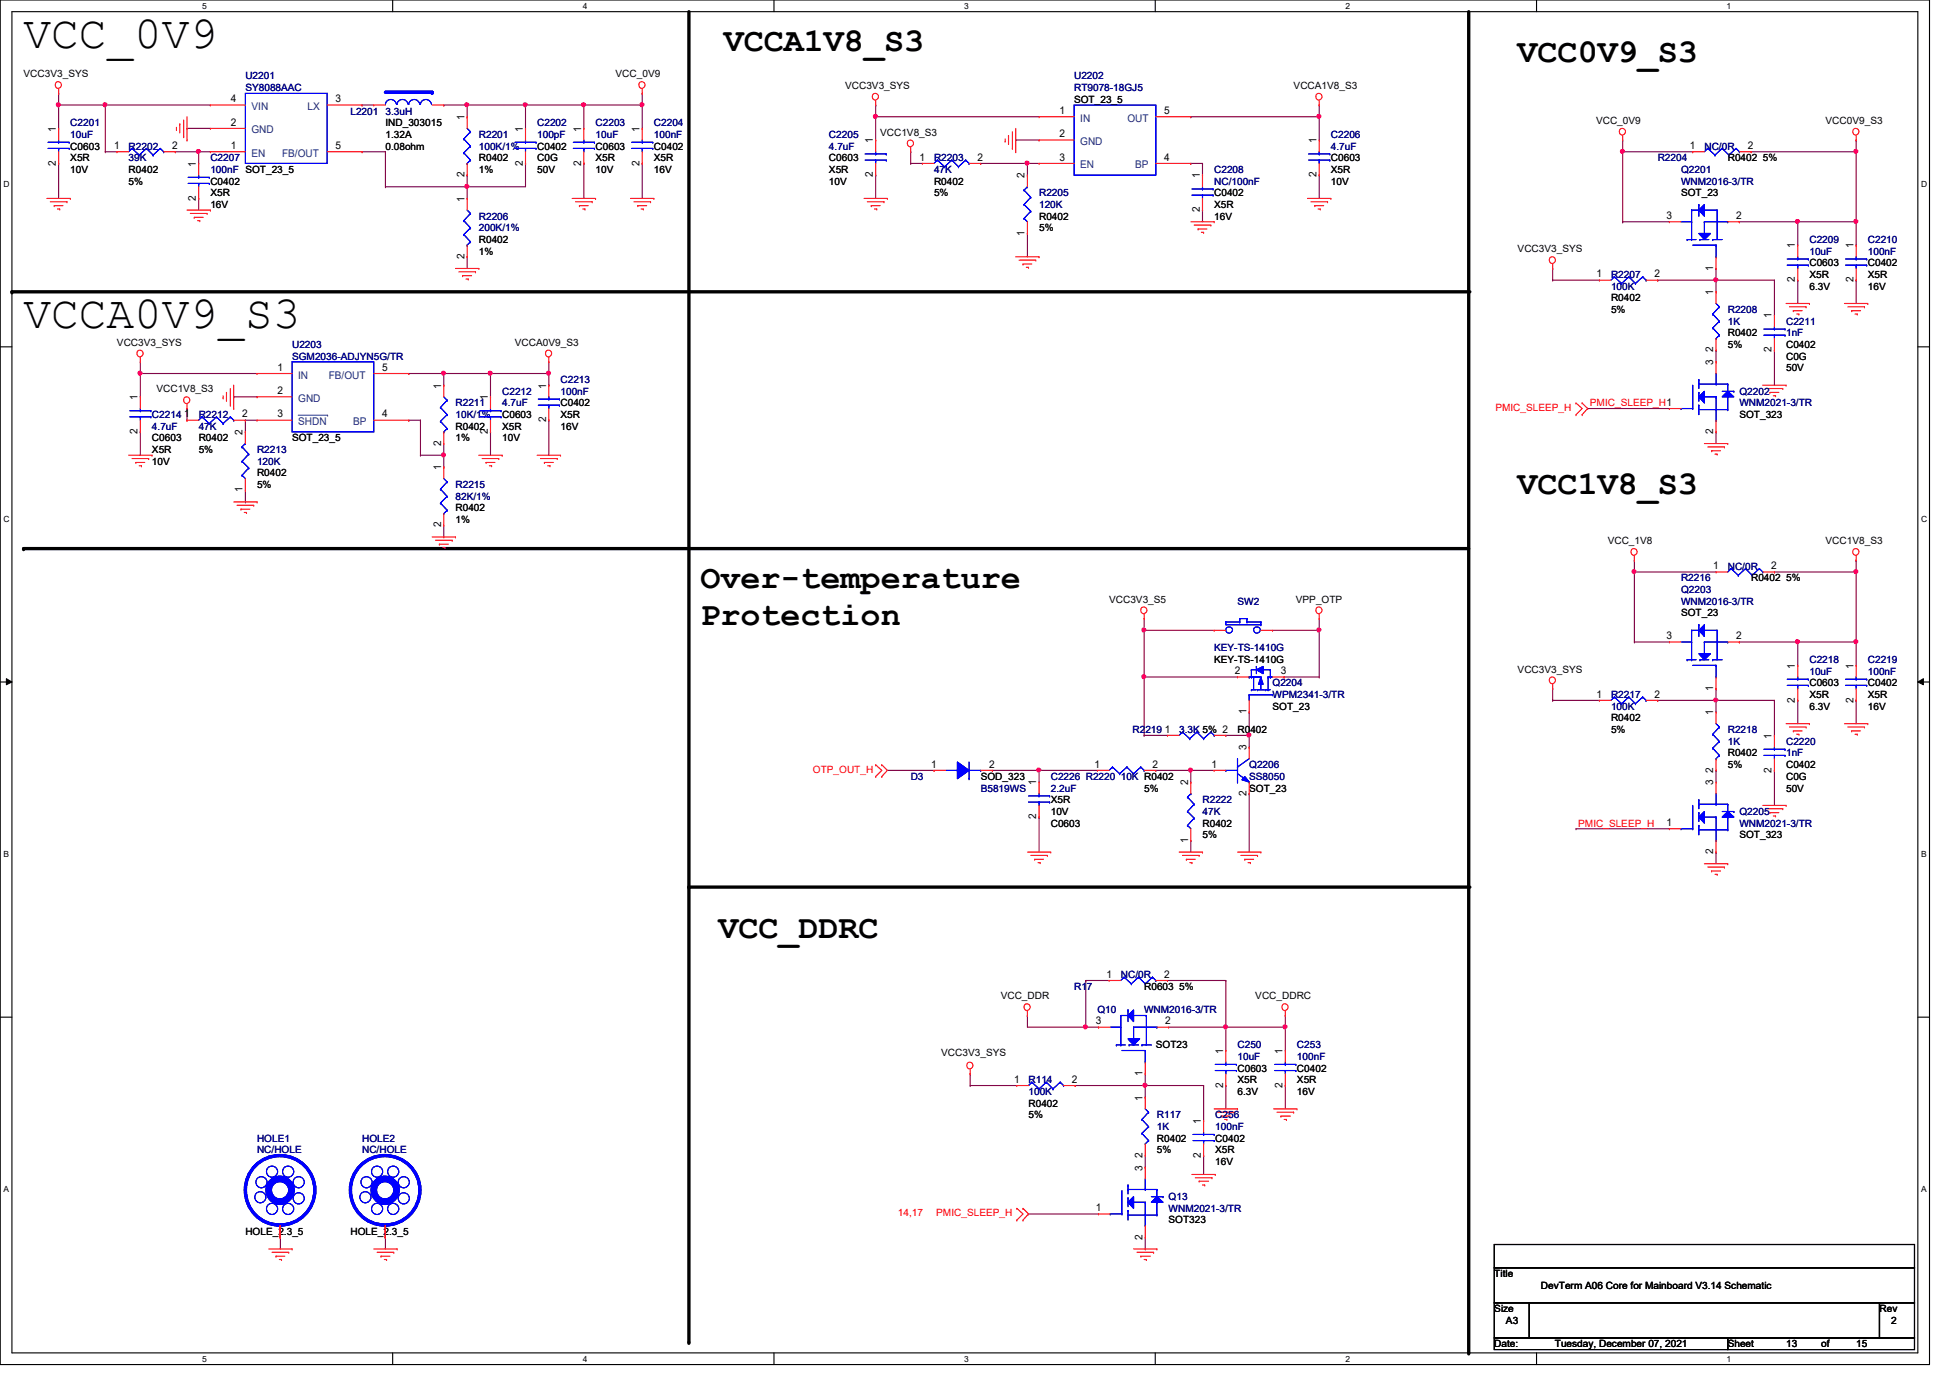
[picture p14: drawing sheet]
<svg xmlns="http://www.w3.org/2000/svg" width="297mm" height="210mm" viewBox="0 0 297 210" stroke-linecap="round" stroke-linejoin="round" font-family="sans-serif">
<defs><g id="words">
<g font-size="7">
<text x="3.6" y="7.3">VCC_0V9</text>
<text x="3.6" y="50">VCCA0V9_S3</text>
</g>
<g font-size="5.1">
<text x="110.3" y="7.7">VCCA1V8_S3</text>
<text x="231.2" y="9.5">VCC0V9_S3</text>
<text x="231.2" y="75.3">VCC1V8_S3</text>
<text x="106.7" y="89.5">Over-temperature</text>
<text x="106.7" y="95.2">Protection</text>
<text x="109.4" y="142.8">VCC_DDRC</text>
</g>
<g font-size="1.6">
<text x="35.2" y="15.6">4</text>
<text x="51.1" y="15.6">3</text>
<text x="161.4" y="17.4">1</text>
<text x="177.3" y="17.4">5</text>
<text x="8.5" y="20.1" transform="rotate(-90 8.5 20.1)">1</text>
<text x="17.4" y="22.7">1</text>
<text x="26.2" y="22.7">2</text>
<text x="35.2" y="22.7">1</text>
<text x="35.2" y="19.1">2</text>
<text x="51.1" y="22.7">5</text>
<text x="70.7" y="18.3" transform="rotate(-90 70.7 18.3)">1</text>
<text x="79.6" y="20.1" transform="rotate(-90 79.6 20.1)">1</text>
<text x="88.5" y="20.1" transform="rotate(-90 88.5 20.1)">1</text>
<text x="97.4" y="20.1" transform="rotate(-90 97.4 20.1)">1</text>
<text x="133" y="21.8" transform="rotate(-90 133 21.8)">1</text>
<text x="161.4" y="20.9">2</text>
<text x="200.5" y="21.8" transform="rotate(-90 200.5 21.8)">1</text>
<text x="257.4" y="22.7">1</text>
<text x="266.2" y="22.7">2</text>
<text x="8.5" y="25.2" transform="rotate(-90 8.5 25.2)">2</text>
<text x="29.8" y="25.4" transform="rotate(-90 29.8 25.4)">1</text>
<text x="70.7" y="27" transform="rotate(-90 70.7 27)">2</text>
<text x="79.6" y="25.2" transform="rotate(-90 79.6 25.2)">2</text>
<text x="88.5" y="25.2" transform="rotate(-90 88.5 25.2)">2</text>
<text x="97.4" y="25.2" transform="rotate(-90 97.4 25.2)">2</text>
<text x="133" y="27" transform="rotate(-90 133 27)">2</text>
<text x="140.1" y="24.5">1</text>
<text x="148.9" y="24.5">2</text>
<text x="156.1" y="27.2" transform="rotate(-90 156.1 27.2)">2</text>
<text x="161.4" y="24.5">3</text>
<text x="177.3" y="24.5">4</text>
<text x="182.7" y="27.2" transform="rotate(-90 182.7 27.2)">1</text>
<text x="200.5" y="27" transform="rotate(-90 200.5 27)">2</text>
<text x="29.8" y="30.6" transform="rotate(-90 29.8 30.6)">2</text>
<text x="70.7" y="30.7" transform="rotate(-90 70.7 30.7)">1</text>
<text x="156.1" y="35.9" transform="rotate(-90 156.1 35.9)">1</text>
<text x="182.7" y="32.3" transform="rotate(-90 182.7 32.3)">2</text>
<text x="253.9" y="33.4">3</text>
<text x="264.5" y="33.4">2</text>
<text x="70.7" y="39.5" transform="rotate(-90 70.7 39.5)">2</text>
<text x="261" y="41.2" transform="rotate(-90 261 41.2)">1</text>
<text x="273.4" y="37.8" transform="rotate(-90 273.4 37.8)">1</text>
<text x="282.3" y="37.8" transform="rotate(-90 282.3 37.8)">1</text>
<text x="243.2" y="42.2">1</text>
<text x="252" y="42.2">2</text>
<text x="261" y="45" transform="rotate(-90 261 45)">1</text>
<text x="273.4" y="43" transform="rotate(-90 273.4 43)">2</text>
<text x="282.3" y="43" transform="rotate(-90 282.3 43)">2</text>
<text x="261" y="53.7" transform="rotate(-90 261 53.7)">2</text>
<text x="269.9" y="53.7" transform="rotate(-90 269.9 53.7)">2</text>
<text x="269.9" y="48.5" transform="rotate(-90 269.9 48.5)">1</text>
<text x="42.3" y="56.5">1</text>
<text x="58.2" y="56.5">5</text>
<text x="67.2" y="59.2" transform="rotate(-90 67.2 59.2)">1</text>
<text x="83.2" y="59.2" transform="rotate(-90 83.2 59.2)">1</text>
<text x="261" y="55.6" transform="rotate(-90 261 55.6)">3</text>
<text x="21" y="61" transform="rotate(-90 21 61)">1</text>
<text x="28.1" y="63.6">1</text>
<text x="36.9" y="63.6">2</text>
<text x="42.3" y="60">2</text>
<text x="42.3" y="63.6">3</text>
<text x="58.2" y="63.6">4</text>
<text x="74.3" y="61" transform="rotate(-90 74.3 61)">1</text>
<text x="83.2" y="64.3" transform="rotate(-90 83.2 64.3)">2</text>
<text x="21" y="66.1" transform="rotate(-90 21 66.1)">2</text>
<text x="37" y="66.3" transform="rotate(-90 37 66.3)">2</text>
<text x="67.2" y="71.6" transform="rotate(-90 67.2 71.6)">1</text>
<text x="67.2" y="67.9" transform="rotate(-90 67.2 67.9)">2</text>
<text x="74.3" y="66.1" transform="rotate(-90 74.3 66.1)">2</text>
<text x="261" y="66.1" transform="rotate(-90 261 66.1)">2</text>
<text x="37" y="75" transform="rotate(-90 37 75)">1</text>
<text x="67.2" y="80.3" transform="rotate(-90 67.2 80.3)">2</text>
<text x="261" y="86.7">1</text>
<text x="269.8" y="86.7">2</text>
<text x="253.9" y="97.4">3</text>
<text x="264.5" y="97.4">2</text>
<text x="273.4" y="101.9" transform="rotate(-90 273.4 101.9)">1</text>
<text x="282.3" y="101.9" transform="rotate(-90 282.3 101.9)">1</text>
<text x="188.1" y="102.7">2</text>
<text x="195.1" y="102.7">3</text>
<text x="243.2" y="106.3">1</text>
<text x="252" y="106.3">2</text>
<text x="261" y="105.2" transform="rotate(-90 261 105.2)">1</text>
<text x="273.4" y="107" transform="rotate(-90 273.4 107)">2</text>
<text x="282.3" y="107" transform="rotate(-90 282.3 107)">2</text>
<text x="177.4" y="111.6">1</text>
<text x="189.9" y="108.8" transform="rotate(-90 189.9 108.8)">1</text>
<text x="261" y="109" transform="rotate(-90 261 109)">1</text>
<text x="269.9" y="112.5" transform="rotate(-90 269.9 112.5)">1</text>
<text x="141.9" y="116.9">1</text>
<text x="150.7" y="116.9">2</text>
<text x="157.9" y="119.6" transform="rotate(-90 157.9 119.6)">1</text>
<text x="166.7" y="116.9">1</text>
<text x="175.6" y="116.9">2</text>
<text x="181" y="119.6" transform="rotate(-90 181 119.6)">2</text>
<text x="184.5" y="116.9">1</text>
<text x="189.9" y="114.3" transform="rotate(-90 189.9 114.3)">3</text>
<text x="261" y="119.6" transform="rotate(-90 261 119.6)">3</text>
<text x="261" y="117.7" transform="rotate(-90 261 117.7)">2</text>
<text x="269.9" y="117.7" transform="rotate(-90 269.9 117.7)">2</text>
<text x="157.9" y="124.8" transform="rotate(-90 157.9 124.8)">2</text>
<text x="189.9" y="121.2" transform="rotate(-90 189.9 121.2)">2</text>
<text x="253.9" y="125.8">1</text>
<text x="181" y="128.4" transform="rotate(-90 181 128.4)">1</text>
<text x="261" y="130.1" transform="rotate(-90 261 130.1)">2</text>
<text x="168.5" y="148.9">1</text>
<text x="177.3" y="148.9">2</text>
<text x="166.9" y="156">3</text>
<text x="177.5" y="156">2</text>
<text x="186.3" y="160.5" transform="rotate(-90 186.3 160.5)">1</text>
<text x="195.4" y="160.5" transform="rotate(-90 195.4 160.5)">1</text>
<text x="154.5" y="164.9">1</text>
<text x="163.3" y="164.9">2</text>
<text x="174" y="167.6" transform="rotate(-90 174 167.6)">1</text>
<text x="174" y="163.9" transform="rotate(-90 174 163.9)">1</text>
<text x="186.3" y="165.7" transform="rotate(-90 186.3 165.7)">2</text>
<text x="195.4" y="165.7" transform="rotate(-90 195.4 165.7)">2</text>
<text x="182.9" y="171.2" transform="rotate(-90 182.9 171.2)">1</text>
<text x="174" y="178.3" transform="rotate(-90 174 178.3)">3</text>
<text x="174" y="176.4" transform="rotate(-90 174 176.4)">2</text>
<text x="182.9" y="176.4" transform="rotate(-90 182.9 176.4)">2</text>
<text x="166.9" y="184.5">1</text>
<text x="174" y="188.8" transform="rotate(-90 174 188.8)">2</text>
</g>
<g font-size="1.6" fill="#004080">
<text x="38.3" y="16.8">VIN</text>
<text x="46.9" y="16.8">LX</text>
<text x="38.3" y="23.9">EN</text>
<text x="38.3" y="20.3">GND</text>
<text x="43" y="23.9">FB/OUT</text>
<text x="164.5" y="18.5">IN</text>
<text x="164.5" y="22.1">GND</text>
<text x="171.7" y="18.5">OUT</text>
<text x="164.5" y="25.7">EN</text>
<text x="172.9" y="25.7">BP</text>
<text x="45.4" y="57.7">IN</text>
<text x="50.1" y="57.7">FB/OUT</text>
<text x="45.4" y="61.2">GND</text>
<text x="45.4" y="64.8">SHDN</text>
<text x="53.8" y="64.8">BP</text>
</g>
<g font-size="1.5">
<text x="3.6" y="11.8">VCC3V3_SYS</text>
<text x="93.8" y="11.8">VCC_0V9</text>
<text x="128.7" y="13.5">VCC3V3_SYS</text>
<text x="163.6" y="15.7">SOT_23_5</text>
<text x="197.1" y="13.5">VCCA1V8_S3</text>
<text x="10.7" y="22.8">C0603</text>
<text x="58.7" y="19.2">IND_303015</text>
<text x="58.7" y="21">1.32A</text>
<text x="58.7" y="22.8">0.08ohm</text>
<text x="81.8" y="22.8">C0402</text>
<text x="90.7" y="22.8">C0603</text>
<text x="99.6" y="22.8">C0402</text>
<text x="134.1" y="20.7">VCC1V8_S3</text>
<text x="243.1" y="18.9">VCC_0V9</text>
<text x="278.1" y="18.9">VCC0V9_S3</text>
<text x="10.7" y="24.6">X5R</text>
<text x="10.7" y="26.3">10V</text>
<text x="19.6" y="28.1">5%</text>
<text x="19.6" y="26.3">R0402</text>
<text x="32" y="28.1">C0402</text>
<text x="32" y="29.9">X5R</text>
<text x="72.9" y="24.6">R0402</text>
<text x="72.9" y="26.3">1%</text>
<text x="81.8" y="24.6">C0G</text>
<text x="81.8" y="26.3">50V</text>
<text x="90.7" y="24.6">X5R</text>
<text x="90.7" y="26.3">10V</text>
<text x="99.6" y="24.6">X5R</text>
<text x="99.6" y="26.3">16V</text>
<text x="126.3" y="24.6">C0603</text>
<text x="126.3" y="26.3">X5R</text>
<text x="126.3" y="28.1">10V</text>
<text x="142.3" y="28.1">R0402</text>
<text x="142.3" y="29.9">5%</text>
<text x="185" y="29.9">C0402</text>
<text x="202.7" y="24.6">C0603</text>
<text x="202.7" y="26.3">X5R</text>
<text x="202.7" y="28.1">10V</text>
<text x="256.1" y="29.9">SOT_23</text>
<text x="263.2" y="24.6">R0402 5%</text>
<text x="32" y="31.7">16V</text>
<text x="158.3" y="33.4">R0402</text>
<text x="158.3" y="35.2">5%</text>
<text x="185" y="31.7">X5R</text>
<text x="185" y="33.4">16V</text>
<text x="72.9" y="37">R0402</text>
<text x="72.9" y="38.8">1%</text>
<text x="231.2" y="38.4">VCC3V3_SYS</text>
<text x="275.6" y="40.6">C0603</text>
<text x="284.5" y="40.6">C0402</text>
<text x="245.4" y="45.9">R0402</text>
<text x="245.4" y="47.7">5%</text>
<text x="275.6" y="42.3">X5R</text>
<text x="275.6" y="44.1">6.3V</text>
<text x="284.5" y="42.3">X5R</text>
<text x="284.5" y="44.1">16V</text>
<text x="17.8" y="52.7">VCC3V3_SYS</text>
<text x="78.4" y="52.7">VCCA0V9_S3</text>
<text x="263.2" y="51.2">R0402</text>
<text x="263.2" y="53">5%</text>
<text x="272.1" y="53">C0402</text>
<text x="23.8" y="59.8">VCC1V8_S3</text>
<text x="272.1" y="54.8">C0G</text>
<text x="272.1" y="56.6">50V</text>
<text x="69.4" y="65.4">R0402</text>
<text x="76.5" y="63.7">C0603</text>
<text x="76.5" y="65.4">X5R</text>
<text x="85.4" y="61.9">C0402</text>
<text x="85.4" y="63.7">X5R</text>
<text x="85.4" y="65.4">16V</text>
<text x="265" y="63.7">SOT_323</text>
<text x="23.2" y="67.2">C0603</text>
<text x="23.2" y="69">X5R</text>
<text x="23.2" y="70.8">10V</text>
<text x="30.3" y="67.2">R0402</text>
<text x="30.3" y="69">5%</text>
<text x="44.5" y="67.2">SOT_23_5</text>
<text x="69.4" y="67.2">1%</text>
<text x="76.5" y="67.2">10V</text>
<text x="39.2" y="72.6">R0402</text>
<text x="39.2" y="74.3">5%</text>
<text x="69.4" y="77.9">R0402</text>
<text x="69.4" y="79.7">1%</text>
<text x="244.9" y="82.9">VCC_1V8</text>
<text x="278.1" y="82.9">VCC1V8_S3</text>
<text x="266.7" y="88.6">R0402 5%</text>
<text x="168.9" y="91.8">VCC3V3_S5</text>
<text x="197.4" y="91.8">VPP_OTP</text>
<text x="256.1" y="93.9">SOT_23</text>
<text x="185" y="101">KEY-TS-1410G</text>
<text x="231.2" y="102.4">VCC3V3_SYS</text>
<text x="275.6" y="104.6">C0603</text>
<text x="275.6" y="106.3">X5R</text>
<text x="284.5" y="104.6">C0402</text>
<text x="284.5" y="106.3">X5R</text>
<text x="188.5" y="111.7">R0402</text>
<text x="193.8" y="108.1">SOT_23</text>
<text x="245.4" y="109.9">R0402</text>
<text x="245.4" y="111.7">5%</text>
<text x="275.6" y="108.1">6.3V</text>
<text x="284.5" y="108.1">16V</text>
<text x="149.4" y="118.8">SOD_323</text>
<text x="263.2" y="115.2">R0402</text>
<text x="263.2" y="117">5%</text>
<text x="272.1" y="117">C0402</text>
<text x="272.1" y="118.8">C0G</text>
<text x="160.1" y="125.9">C0603</text>
<text x="160.1" y="122.3">X5R</text>
<text x="160.1" y="124.1">10V</text>
<text x="174.3" y="120.6">5%</text>
<text x="183.2" y="125.9">R0402</text>
<text x="190.3" y="120.6">SOT_23</text>
<text x="272.1" y="120.6">50V</text>
<text x="183.2" y="127.7">5%</text>
<text x="265" y="127.7">SOT_323</text>
<text x="152.4" y="152.2">VCC_DDR</text>
<text x="174.3" y="150.8">R0603 5%</text>
<text x="191.2" y="152.2">VCC_DDRC</text>
<text x="143.4" y="160.8">VCC3V3_SYS</text>
<text x="176.1" y="159.7">SOT23</text>
<text x="188.5" y="163.2">C0603</text>
<text x="188.5" y="165">X5R</text>
<text x="188.5" y="166.8">6.3V</text>
<text x="197.6" y="163.2">C0402</text>
<text x="197.6" y="165">X5R</text>
<text x="197.6" y="166.8">16V</text>
<text x="156.7" y="168.6">R0402</text>
<text x="156.7" y="170.3">5%</text>
<text x="176.2" y="173.9">R0402</text>
<text x="185.1" y="173.9">C0402</text>
<text x="176.2" y="175.7">5%</text>
<text x="185.1" y="175.7">X5R</text>
<text x="185.1" y="177.5">16V</text>
<text x="37.4" y="188.1">HOLE_2.3_5</text>
<text x="53.4" y="188.1">HOLE_2.3_5</text>
<text x="178" y="186.4">SOT323</text>
<text x="227.6" y="194.6">Title</text>
<text x="234.7" y="196.3">DevTerm A06 Core for Mainboard V3.14 Schematic</text>
<text x="227.6" y="199.9">Size</text>
<text x="229.4" y="201.7">A3</text>
<text x="286.3" y="199.9">Rev</text>
<text x="288.1" y="201.7">2</text>
<text x="227.6" y="205.2">Date:</text>
<text x="236.9" y="205.2">Tuesday, December 07, 2021</text>
<text x="263.2" y="205.2">Sheet</text>
<text x="272.1" y="205.2">13</text>
<text x="277.4" y="205.2">of</text>
<text x="282.7" y="205.2">15</text>
</g>
<g font-size="1.5" fill="#000080">
<text x="37.4" y="12.1">U2201</text>
<text x="37.4" y="13.9">SY8088AAC</text>
<text x="53.4" y="17.4">L2201</text>
<text x="58.7" y="17.4">3.3uH</text>
<text x="163.6" y="12.1">U2202</text>
<text x="163.6" y="13.9">RT9078-18GJ5</text>
<text x="10.7" y="19.2">C2201</text>
<text x="10.7" y="21">10uF</text>
<text x="19.6" y="22.8">R2202</text>
<text x="72.9" y="21">R2201</text>
<text x="72.9" y="22.8">100K/1%</text>
<text x="81.8" y="19.2">C2202</text>
<text x="81.8" y="21">100pF</text>
<text x="90.7" y="19.2">C2203</text>
<text x="90.7" y="21">10uF</text>
<text x="99.6" y="19.2">C2204</text>
<text x="99.6" y="21">100nF</text>
<text x="126.3" y="21">C2205</text>
<text x="126.3" y="22.8">4.7uF</text>
<text x="202.7" y="21">C2206</text>
<text x="202.7" y="22.8">4.7uF</text>
<text x="259.6" y="22.8">NC/0R</text>
<text x="19.6" y="24.6">39K</text>
<text x="32" y="24.6">C2207</text>
<text x="32" y="26.3">100nF SOT_23_5</text>
<text x="142.3" y="24.6">R2203</text>
<text x="142.3" y="26.3">47K</text>
<text x="158.3" y="29.9">R2205</text>
<text x="185" y="26.3">C2208</text>
<text x="185" y="28.1">NC/100nF</text>
<text x="252.5" y="24.6">R2204</text>
<text x="256.1" y="26.3">Q2201</text>
<text x="256.1" y="28.1">WNM2016-3/TR</text>
<text x="72.9" y="33.4">R2206</text>
<text x="72.9" y="35.2">200K/1%</text>
<text x="158.3" y="31.7">120K</text>
<text x="275.6" y="37">C2209</text>
<text x="275.6" y="38.8">10uF</text>
<text x="284.5" y="37">C2210</text>
<text x="284.5" y="38.8">100nF</text>
<text x="245.4" y="42.3">R2207</text>
<text x="245.4" y="44.1">100K</text>
<text x="263.2" y="47.7">R2208</text>
<text x="44.5" y="53">U2203</text>
<text x="263.2" y="49.4">1K</text>
<text x="272.1" y="49.4">C2211</text>
<text x="272.1" y="51.2">1nF</text>
<text x="44.5" y="54.8">SGM2036-ADJYN5G/TR</text>
<text x="85.4" y="58.3">C2213</text>
<text x="23.2" y="63.7">C2214</text>
<text x="23.2" y="65.4">4.7uF</text>
<text x="30.3" y="63.7">R2212</text>
<text x="30.3" y="65.4">47K</text>
<text x="69.4" y="61.9">R2211</text>
<text x="69.4" y="63.7">10K/1%</text>
<text x="76.5" y="60.1">C2212</text>
<text x="76.5" y="61.9">4.7uF</text>
<text x="85.4" y="60.1">100nF</text>
<text x="265" y="60.1">Q2202</text>
<text x="265" y="61.9">WNM2021-3/TR</text>
<text x="39.2" y="69">R2213</text>
<text x="39.2" y="70.8">120K</text>
<text x="69.4" y="74.3">R2215</text>
<text x="69.4" y="76.1">82K/1%</text>
<text x="256.1" y="88.6">R2216</text>
<text x="263.2" y="86.8">NC/0R</text>
<text x="188.5" y="92.1">SW2</text>
<text x="256.1" y="90.3">Q2203</text>
<text x="256.1" y="92.1">WNM2016-3/TR</text>
<text x="185" y="99.2">KEY-TS-1410G</text>
<text x="275.6" y="101">C2218</text>
<text x="284.5" y="101">C2219</text>
<text x="193.8" y="104.6">Q2204</text>
<text x="193.8" y="106.3">WPM2341-3/TR</text>
<text x="245.4" y="106.3">R2217</text>
<text x="275.6" y="102.8">10uF</text>
<text x="284.5" y="102.8">100nF</text>
<text x="172.5" y="111.7">R2219</text>
<text x="179.6" y="111.7">3.3K 5% 2</text>
<text x="245.4" y="108.1">100K</text>
<text x="263.2" y="111.7">R2218</text>
<text x="263.2" y="113.5">1K</text>
<text x="272.1" y="113.5">C2220</text>
<text x="138.7" y="118.8">D3</text>
<text x="160.1" y="118.8">C2226 R2220 10K R0402</text>
<text x="190.3" y="117">Q2206</text>
<text x="190.3" y="118.8">SS8050</text>
<text x="272.1" y="115.2">1nF</text>
<text x="149.4" y="120.6">B5819WS</text>
<text x="160.1" y="120.6">2.2uF</text>
<text x="183.2" y="122.3">R2222</text>
<text x="183.2" y="124.1">47K</text>
<text x="265" y="124.1">Q2205</text>
<text x="265" y="125.9">WNM2021-3/TR</text>
<text x="170.7" y="149">NC/0R</text>
<text x="163.6" y="150.8">R17</text>
<text x="167.2" y="154.3">Q10</text>
<text x="174.3" y="154.3">WNM2016-3/TR</text>
<text x="188.5" y="159.7">C250</text>
<text x="188.5" y="161.5">10uF</text>
<text x="197.6" y="159.7">C253</text>
<text x="197.6" y="161.5">100nF</text>
<text x="156.7" y="165">R114</text>
<text x="156.7" y="166.8">100K</text>
<text x="39.2" y="173.9">HOLE1</text>
<text x="55.2" y="173.9">HOLE2</text>
<text x="176.2" y="170.3">R117</text>
<text x="176.2" y="172.1">1K</text>
<text x="185.1" y="170.3">C256</text>
<text x="185.1" y="172.1">100nF</text>
<text x="39.2" y="175.7">NC/HOLE</text>
<text x="55.2" y="175.7">NC/HOLE</text>
<text x="178" y="184.6">WNM2021-3/TR</text>
<text x="178" y="182.8">Q13</text>
</g>
<g font-size="1.5" fill="#f00">
<text x="227.8" y="62.6">PMIC_SLEEP_H</text>
<text x="242.2" y="61.9">PMIC_SLEEP_H1</text>
<text x="123.8" y="117.7">OTP_OUT_H</text>
<text x="240.4" y="125.9">PMIC_SLEEP_H</text>
<text x="136.8" y="185.3">14,17</text>
<text x="142.6" y="185.3">PMIC_SLEEP_H</text>
</g>
<g font-size="1.3">
<text x="30.8" y="1.4">5</text>
<text x="88.8" y="1.4">4</text>
<text x="146.9" y="1.4">3</text>
<text x="204.9" y="1.4">2</text>
<text x="263" y="1.4">1</text>
<text x=".5" y="28.4">D</text>
<text x="292.6" y="28.4">D</text>
<text x=".5" y="79.5">C</text>
<text x="292.6" y="79.5">C</text>
<text x=".5" y="130.6">B</text>
<text x="292.6" y="130.6">B</text>
<text x=".5" y="181.6">A</text>
<text x="292.6" y="181.6">A</text>
<text x="30.8" y="207.5">5</text>
<text x="88.8" y="207.5">4</text>
<text x="146.9" y="207.5">3</text>
<text x="204.9" y="207.5">2</text>
<text x="263" y="207.5">1</text>
</g>
</g></defs>
<path d="M0 0h293.9v207.9h-293.9zM1.8 1.8h290.3v204.3h-290.3z" fill="none" stroke="#000" stroke-width=".17"/>
<g fill="#fff">
<path d="M30.8 .3h.7v1.4h-.7z"/>
<path d="M30.8 206.3h.7v1.5h-.7z"/>
</g>
<path d="M59.8 0v1.8M59.8 206.1v1.8" fill="none" stroke="#000" stroke-width=".17"/>
<g fill="#fff">
<path d="M88.8 .3h.6v1.4h-.6z"/>
<path d="M88.8 206.3h.6v1.5h-.6z"/>
</g>
<path d="M117.9 0v1.8M117.9 206.1v1.8" fill="none" stroke="#000" stroke-width=".17"/>
<g fill="#fff">
<path d="M146.9 .3h.6v1.4h-.6z"/>
<path d="M146.9 206.3h.6v1.5h-.6z"/>
</g>
<path d="M176 0v1.8M176 206.1v1.8" fill="none" stroke="#000" stroke-width=".17"/>
<g fill="#fff">
<path d="M204.9 .3h.7v1.4h-.7z"/>
<path d="M204.9 206.3h.7v1.5h-.7z"/>
</g>
<path d="M234.1 0v1.8M234.1 206.1v1.8" fill="none" stroke="#000" stroke-width=".17"/>
<g fill="#fff">
<path d="M263 .3h.7v1.4h-.7z"/>
<path d="M263 206.3h.7v1.5h-.7z"/>
<path d="M.5 27.3h1v1.4h-1z"/>
<path d="M292.6 27.3h1v1.4h-1z"/>
<path d="M.5 78.3h1v1.5h-1z"/>
<path d="M292.6 78.3h1v1.5h-1z"/>
</g>
<path d="M0 52.8h1.8M292.1 52.8h1.8" fill="none" stroke="#000" stroke-width=".17"/>
<g fill="#fff">
<path d="M.5 129.4h.9v1.4h-.9z"/>
<path d="M292.6 129.4h.9v1.4h-.9z"/>
</g>
<path d="M0 103.9h1.8M292.1 103.9h1.8" fill="none" stroke="#000" stroke-width=".17"/>
<path d="M1 103.4l.8 .5-.8 .4zM292.1 103.9l.9-.5v.9z" fill="#000"/>
<path d="M1 103.4l.8 .5-.8 .4zM292.1 103.9l.9-.5v.9z" fill="none" stroke="#000" stroke-width=".15"/>
<g fill="#fff">
<path d="M.5 180.4h.8v1.5h-.8z"/>
<path d="M292.6 180.4h.8v1.5h-.8z"/>
</g>
<path d="M0 154.9h1.8M292.1 154.9h1.8" fill="none" stroke="#000" stroke-width=".17"/>
<path d="M104.9 1.8v202.7M223.7 1.8v204.3M1.8 44.4h222.1M3.6 83.6h220.1M104.9 135.1h119" fill="none" stroke="#000" stroke-width=".51"/>
<g fill="#000">
<circle cx="1.8" cy="44.4" r=".25"/>
<circle cx="3.6" cy="83.6" r=".25"/>
<circle cx="104.9" cy="135.1" r=".25"/>
<circle cx="104.9" cy="204.5" r=".25"/>
<circle cx="223.7" cy="206.1" r=".25"/>
</g>
<g fill="none" stroke="#800040" stroke-width=".17">
<path d="M71.2 16h.1M71.2 16v1.8M80 16h.1M80 16v3.6M80 16h8.9M30.3 23.1h.1M30.3 23.1v1.8M30.3 23.1h1.7M55.2 23.1h.1M55.2 23.1h3.5M71.2 39.1h.1M71.2 26.7h.1"/>
<path d="M71.2 28.4h.1M71.2 26.7v3.5M71.2 39.1v1.8M80 24.9h.1M80 24.9v3.5h-8.8"/>
</g>
<circle cx="71.1" cy="28.4" r=".31" fill="#f0f"/>
<circle cx="71.1" cy="28.4" r=".31" fill="none" stroke="#f0f" stroke-width=".17"/>
<path d="M26.7 23.1h.1M26.7 23.1h3.6M30.3 30.2h.1M30.3 30.2v1.8" fill="none" stroke="#800040" stroke-width=".17"/>
<circle cx="30.2" cy="23.1" r=".31" fill="#f0f"/>
<circle cx="30.2" cy="23.1" r=".31" fill="none" stroke="#f0f" stroke-width=".17"/>
<path d="M16 16h.1M16 16v7.1M28.5 19.6h.1M28.5 19.6h3.5M71.2 16h.1M71.2 16h8.8M8.9 24.9h.1M8.9 24.9v5.3" fill="none" stroke="#800040" stroke-width=".17"/>
<circle cx="80" cy="15.9" r=".31" fill="#f0f"/>
<circle cx="80" cy="15.9" r=".31" fill="none" stroke="#f0f" stroke-width=".17"/>
<circle cx="71.1" cy="15.9" r=".31" fill="#f0f"/>
<circle cx="71.1" cy="15.9" r=".31" fill="none" stroke="#f0f" stroke-width=".17"/>
<g fill="none" stroke="#800040" stroke-width=".17">
<path d="M8.9 16h.1M8.9 16v3.6M16 16h.1M16 16h16M55.2 16h.1M55.2 16h1.7M88.9 16h.1M88.9 16v3.6M58.7 28.4h.1M58.7 23.1h.1M58.7 28.4h12.5M58.7 23.1v5.3"/>
<path d="M88.9 24.9h.1M88.9 24.9v5.3"/>
</g>
<circle cx="16" cy="15.9" r=".31" fill="#f0f"/>
<circle cx="16" cy="15.9" r=".31" fill="none" stroke="#f0f" stroke-width=".17"/>
<path d="M8.9 14.2h.1M8.9 14.2v1.8M67.6 16h.1M67.6 16h3.6M16 23.1h.1M16 23.1h1.8" fill="none" stroke="#800040" stroke-width=".17"/>
<circle cx="8.9" cy="15.9" r=".31" fill="#f0f"/>
<circle cx="8.9" cy="15.9" r=".31" fill="none" stroke="#f0f" stroke-width=".17"/>
<path d="M97.8 14.2h.1M97.8 14.2v1.8" fill="none" stroke="#800040" stroke-width=".17"/>
<circle cx="97.8" cy="15.9" r=".31" fill="#f0f"/>
<circle cx="97.8" cy="15.9" r=".31" fill="none" stroke="#f0f" stroke-width=".17"/>
<path d="M8.9 16h.1M8.9 16h7.1M88.9 16h.1M88.9 16h8.9M97.8 16h.1M97.8 16v3.6M97.8 24.9h.1M97.8 24.9v5.3" fill="none" stroke="#800040" stroke-width=".17"/>
<circle cx="88.9" cy="15.9" r=".31" fill="#f0f"/>
<circle cx="88.9" cy="15.9" r=".31" fill="none" stroke="#f0f" stroke-width=".17"/>
<g fill="none" stroke="#800040" stroke-width=".17">
<path d="M133.4 16h.1M133.4 17.8h.1M133.4 16v1.8M133.4 17.8h24.9M154.7 21.3h.1M154.7 21.3h3.6M156.5 24.9h.1M156.5 24.9h1.8M183.2 32h.1M183.2 24.9h.1M183.2 24.9v1.8M183.2 32v1.8"/>
<path d="M201 26.7h.1M201 26.7v3.5"/>
</g>
<circle cx="133.3" cy="17.7" r=".31" fill="#f0f"/>
<circle cx="133.3" cy="17.7" r=".31" fill="none" stroke="#f0f" stroke-width=".17"/>
<path d="M181.4 17.8h.1M181.4 17.8h19.6M201 17.8h.1M201 17.8v3.5M181.4 24.9h.1M181.4 24.9h1.8" fill="none" stroke="#800040" stroke-width=".17"/>
<circle cx="200.9" cy="17.7" r=".31" fill="#f0f"/>
<circle cx="200.9" cy="17.7" r=".31" fill="none" stroke="#f0f" stroke-width=".17"/>
<path d="M133.4 17.8h.1M133.4 17.8v3.5M201 16h.1M201 16v1.8M133.4 26.7h.1M133.4 26.7v3.5M149.4 24.9h.1M149.4 24.9h7.1M156.5 24.9h.1M156.5 24.9v1.8" fill="none" stroke="#800040" stroke-width=".17"/>
<circle cx="156.4" cy="24.8" r=".31" fill="#f0f"/>
<circle cx="156.4" cy="24.8" r=".31" fill="none" stroke="#f0f" stroke-width=".17"/>
<path d="M138.7 23.1h.1M138.7 23.1v1.8M156.5 35.6h.1M156.5 35.6v3.5M174.3 96h.1M174.3 94.2v1.8" fill="none" stroke="#800040" stroke-width=".17"/>
<circle cx="174.2" cy="96" r=".31" fill="#f0f"/>
<circle cx="174.2" cy="96" r=".31" fill="none" stroke="#f0f" stroke-width=".17"/>
<path d="M201 96h.1M201 94.2v1.8" fill="none" stroke="#800040" stroke-width=".17"/>
<circle cx="200.9" cy="96" r=".31" fill="#f0f"/>
<circle cx="200.9" cy="96" r=".31" fill="none" stroke="#f0f" stroke-width=".17"/>
<path d="M135.2 117.3h7.1M142.3 117.3h.1M158.3 117.3h.1M158.3 117.3v1.8M174.3 103.1h.1M174.3 103.1h14.2M195.6 103.1h.1M195.6 103.1h5.4" fill="none" stroke="#800040" stroke-width=".17"/>
<circle cx="158.2" cy="117.3" r=".31" fill="#f0f"/>
<circle cx="158.2" cy="117.3" r=".31" fill="none" stroke="#f0f" stroke-width=".17"/>
<path d="M158.3 117.3h.1M158.3 117.3h8.9M186.7 112h.1M186.7 112h3.6M158.3 124.5h.1M158.3 124.5v5.3" fill="none" stroke="#800040" stroke-width=".17"/>
<circle cx="190.2" cy="112" r=".31" fill="#f0f"/>
<circle cx="190.2" cy="112" r=".31" fill="none" stroke="#f0f" stroke-width=".17"/>
<path d="M174.3 103.1h.1M174.3 103.1v8.9M190.3 112h.1M190.3 112v1.8" fill="none" stroke="#800040" stroke-width=".17"/>
<circle cx="174.2" cy="103.1" r=".31" fill="#f0f"/>
<circle cx="174.2" cy="103.1" r=".31" fill="none" stroke="#f0f" stroke-width=".17"/>
<path d="M174.3 112h.1M174.3 112h3.5M181.4 117.3h.1M181.4 117.3v1.8M190.3 108.5h.1M190.3 108.5v3.5" fill="none" stroke="#800040" stroke-width=".17"/>
<circle cx="181.3" cy="117.3" r=".31" fill="#f0f"/>
<circle cx="181.3" cy="117.3" r=".31" fill="none" stroke="#f0f" stroke-width=".17"/>
<g fill="none" stroke="#800040" stroke-width=".17">
<path d="M249 97.8h.1M249 85.3h.1M249 97.8h5.3M249 85.3v1.8M265 97.8h.1M265 97.8h8.9M282.7 85.3h.1M282.7 85.3v1.8M176.1 117.3h.1M176.1 117.3h8.9M181.4 117.3h.1M261.4 104.9h.1"/>
<path d="M261.4 104.9v1.8M181.4 128h.1M181.4 128v1.8M190.3 120.9h.1M190.3 120.9v8.9"/>
</g>
<circle cx="261.4" cy="106.6" r=".31" fill="#f0f"/>
<circle cx="261.4" cy="106.6" r=".31" fill="none" stroke="#f0f" stroke-width=".17"/>
<g fill="none" stroke="#800040" stroke-width=".17">
<path d="M273.9 97.8h.1M273.9 97.8v3.5M273.9 97.8h8.8M282.7 97.8h.1M282.7 97.8v3.5M236.5 106.7h.1M236.5 104.9h.1M236.5 106.7h7.1M236.5 104.9v1.8M252.5 106.7h.1M252.5 106.7h17.8M261.4 106.7h.1"/>
<path d="M270.3 106.7h.1M270.3 106.7v5.3M273.9 106.7h.1M273.9 106.7v3.5M282.7 106.7h.1M282.7 106.7v3.5M261.4 129.8h.1M261.4 129.8v1.8"/>
</g>
<circle cx="282.7" cy="97.7" r=".31" fill="#f0f"/>
<circle cx="282.7" cy="97.7" r=".31" fill="none" stroke="#f0f" stroke-width=".17"/>
<circle cx="273.8" cy="97.7" r=".31" fill="#f0f"/>
<circle cx="273.8" cy="97.7" r=".31" fill="none" stroke="#f0f" stroke-width=".17"/>
<g fill="none" stroke="#800040" stroke-width=".17">
<path d="M247.2 33.8h.1M247.2 23.1h.1M247.2 33.8h7.1M247.2 21.3v1.8M265 33.8h.1M265 33.8h8.9M282.7 21.3h.1M282.7 21.3v1.8M252.5 42.7h.1M261.4 40.9h.1M261.4 40.9v1.8h-8.9M261.4 117.3h.1"/>
<path d="M261.4 106.7h.1M261.4 106.7v1.8M261.4 117.3v1.8M270.3 117.3h.1M270.3 117.3v5.4M240.1 126.2h.1M240.1 126.2h14.2"/>
</g>
<circle cx="261.4" cy="42.6" r=".31" fill="#f0f"/>
<circle cx="261.4" cy="42.6" r=".31" fill="none" stroke="#f0f" stroke-width=".17"/>
<g fill="none" stroke="#800040" stroke-width=".17">
<path d="M273.9 33.8h.1M273.9 33.8v3.5M273.9 33.8h8.8M282.7 33.8h.1M282.7 33.8v3.5M236.5 42.7h.1M236.5 40.9h.1M236.5 42.7h7.1M236.5 40.9v1.8M261.4 42.7h.1M261.4 42.7h8.9M270.3 42.7h.1"/>
<path d="M270.3 42.7v5.3M273.9 42.7h.1M273.9 42.7v3.5M282.7 42.7h.1M282.7 42.7v3.5M261.4 65.8h.1M261.4 65.8v1.8"/>
</g>
<circle cx="273.8" cy="33.7" r=".31" fill="#f0f"/>
<circle cx="273.8" cy="33.7" r=".31" fill="none" stroke="#f0f" stroke-width=".17"/>
<g fill="none" stroke="#800040" stroke-width=".17">
<path d="M67.6 58.7h.1M67.6 56.9h.1M67.6 56.9v1.8M67.6 56.9h7.1M261.4 42.7h.1M261.4 53.3h.1M261.4 42.7v1.7M261.4 53.3v1.8M270.3 53.3h.1M270.3 53.3v5.4M37.4 65.8h.1M37.4 64h.1"/>
<path d="M37.4 64v1.8M37.4 64h1.8M241.8 62.2h.1M241.8 62.2h12.5"/>
</g>
<circle cx="67.5" cy="56.8" r=".31" fill="#f0f"/>
<circle cx="67.5" cy="56.8" r=".31" fill="none" stroke="#f0f" stroke-width=".17"/>
<path d="M64 69.3h.1M64 69.3h3.6M67.6 69.3h.1M67.6 67.6v1.7" fill="none" stroke="#800040" stroke-width=".17"/>
<circle cx="67.5" cy="69.3" r=".31" fill="#f0f"/>
<circle cx="67.5" cy="69.3" r=".31" fill="none" stroke="#f0f" stroke-width=".17"/>
<path d="M74.7 56.9h.1M74.7 56.9h8.9v1.8M83.6 58.7h.1M67.6 71.1h.1M67.6 69.3v1.8M83.6 64h.1M83.6 64v5.3M67.6 81.8h.1M67.6 80v1.8" fill="none" stroke="#800040" stroke-width=".17"/>
<circle cx="83.6" cy="56.8" r=".31" fill="#f0f"/>
<circle cx="83.6" cy="56.8" r=".31" fill="none" stroke="#f0f" stroke-width=".17"/>
<circle cx="74.7" cy="56.8" r=".31" fill="#f0f"/>
<circle cx="74.7" cy="56.8" r=".31" fill="none" stroke="#f0f" stroke-width=".17"/>
<path d="M21.4 56.9h.1M21.4 56.9h17.8M35.6 60.5h.1M35.6 60.5h3.6" fill="none" stroke="#800040" stroke-width=".17"/>
<circle cx="21.3" cy="56.8" r=".31" fill="#f0f"/>
<circle cx="21.3" cy="56.8" r=".31" fill="none" stroke="#f0f" stroke-width=".17"/>
<g fill="none" stroke="#800040" stroke-width=".17">
<path d="M138.7 24.9h.1M138.7 24.9h1.8M247.2 23.1h10.6M257.8 23.1h.1M266.7 23.1h.1M266.7 23.1h16M282.7 23.1h.1M282.7 23.1v10.7M21.4 56.9h.1M21.4 55.1v1.8M62.3 56.9h.1M62.3 56.9h5.3"/>
<path d="M74.7 56.9h.1M74.7 56.9v3.6M83.6 56.9h.1M83.6 55.1v1.8M21.4 65.8h.1M21.4 65.8v3.5M37.4 76.5h.1M37.4 74.7v1.8M62.3 64h.1M62.3 64h1.7M64 64h.1M64 64v5.3"/>
<path d="M74.7 65.8h.1M74.7 65.8v3.5"/>
</g>
<circle cx="282.7" cy="33.7" r=".31" fill="#f0f"/>
<circle cx="282.7" cy="33.7" r=".31" fill="none" stroke="#f0f" stroke-width=".17"/>
<circle cx="282.7" cy="23.1" r=".31" fill="#f0f"/>
<circle cx="282.7" cy="23.1" r=".31" fill="none" stroke="#f0f" stroke-width=".17"/>
<path d="M247.2 33.8h.1M247.2 23.1v10.7" fill="none" stroke="#800040" stroke-width=".17"/>
<circle cx="247.1" cy="23.1" r=".31" fill="#f0f"/>
<circle cx="247.1" cy="23.1" r=".31" fill="none" stroke="#f0f" stroke-width=".17"/>
<path d="M249 87.1h.1M249 87.1h12.4" fill="none" stroke="#800040" stroke-width=".17"/>
<circle cx="248.9" cy="87.1" r=".31" fill="#f0f"/>
<circle cx="248.9" cy="87.1" r=".31" fill="none" stroke="#f0f" stroke-width=".17"/>
<path d="M270.3 87.1h.1M270.3 87.1h12.4" fill="none" stroke="#800040" stroke-width=".17"/>
<circle cx="282.7" cy="87.1" r=".31" fill="#f0f"/>
<circle cx="282.7" cy="87.1" r=".31" fill="none" stroke="#f0f" stroke-width=".17"/>
<g fill="none" stroke="#800040" stroke-width=".17">
<path d="M21.4 56.9h.1M21.4 56.9v3.6M28.5 64h.1M28.5 62.2v1.8M249 87.1h.1M249 87.1v10.7M282.7 87.1h.1M282.7 87.1v10.7M156.5 154.7h.1M156.5 154.7v1.8h8.9M165.4 156.5h.1M178 156.5h8.7"/>
<path d="M186.7 156.5h.1M195.8 154.7h.1M195.8 154.7v1.8M163.8 165.4h.1M163.8 165.4h10.7M174.5 165.4h.1M174.5 163.6v1.8"/>
</g>
<circle cx="174.4" cy="165.3" r=".31" fill="#f0f"/>
<circle cx="174.4" cy="165.3" r=".31" fill="none" stroke="#f0f" stroke-width=".17"/>
<path d="M195.8 156.5h.1M195.8 156.5v3.5M147.8 165.4h.1M147.8 163.6h.1M147.8 165.4h7.1M147.8 163.6v1.8M174.5 165.4h.1M174.5 165.4h8.8M183.3 165.4h.1M183.3 165.4v5.3M195.8 165.4h.1M195.8 165.4v3.5" fill="none" stroke="#800040" stroke-width=".17"/>
<circle cx="195.7" cy="156.4" r=".31" fill="#f0f"/>
<circle cx="195.7" cy="156.4" r=".31" fill="none" stroke="#f0f" stroke-width=".17"/>
<path d="M186.7 156.5h.1M186.7 156.5v3.5M186.7 165.4h.1M186.7 165.4v3.5" fill="none" stroke="#800040" stroke-width=".17"/>
<circle cx="186.7" cy="156.4" r=".31" fill="#f0f"/>
<circle cx="186.7" cy="156.4" r=".31" fill="none" stroke="#f0f" stroke-width=".17"/>
<g fill="none" stroke="#800040" stroke-width=".17">
<path d="M174.3 96h.1M174.3 96h10.7M174.3 96v7.1M193.8 96h7.2M201 96h.1M201 96v7.1M151.2 117.3h.1M151.2 117.3h7.1M174.3 103.1h.1M201 103.1h.1M165.4 149.4h.1M165.4 156.5h.1"/>
<path d="M165.4 156.5h1.9M165.4 149.4h3.5M165.4 149.4v7.1M167.3 156.5h.1M177.8 149.4h8.9M186.7 156.5h.1M186.7 149.4h.1M186.7 156.5h9.1M186.7 149.4v7.1M174.5 177.8h.1M174.5 167.1h.1M174.5 165.4v1.7"/>
<path d="M174.5 176v1.8M183.3 176h.1M183.3 176v2.9M156.7 184.9h.1M156.7 184.9h10.6M174.5 190.2h.1M174.5 188.5v1.7"/>
</g>
<circle cx="165.3" cy="156.4" r=".31" fill="#f0f"/>
<circle cx="165.3" cy="156.4" r=".31" fill="none" stroke="#f0f" stroke-width=".17"/>
<path d="M42.7 188.5h.1M42.7 188.5v1.7M58.7 188.5h.1M58.7 188.5v1.7" fill="none" stroke="#800040" stroke-width=".17"/>
<g fill="none" stroke="#f00" stroke-width=".17">
<path d="M8.9 14.2h.1M8.9 13.5v.7M26.9 19.7h.1M26.9 19.4v.3M27.4 18.9h.1M27.4 18.9v1.3M28 18.3v2.5M28.5 17.8v3.5M97.8 14.2h.1M97.8 13.5v.7M133.4 16h.1M133.4 15.3v.7"/>
<path d="M154.7 19.6v3.5M201 16h.1M201 15.3v.7M7.2 30.2h3.5M7.7 30.7h2.5M8.3 31.3h.1M8.3 31.3h1.3M8.8 31.8h.3M9.1 31.8h.1M10.2 30.7h.1M10.7 30.2h.1M28 20.8h.1"/>
<path d="M28.5 21.3h.1M28.5 32h3.5M29 32.5h2.5M29.6 33.1h.1M29.6 33.1h1.3M30.1 33.6h.3M30.4 33.6h.1M31.5 32.5h.1M32 32h.1M87.2 30.2h3.5M87.7 30.7h2.5M88.3 31.3h.1"/>
<path d="M88.3 31.3h1.3M88.8 31.8h.3M89.1 31.8h.1M90.2 30.7h.1M90.7 30.2h.1M96.1 30.2h3.5M96.6 30.7h2.5M97.2 31.3h.1M97.2 31.3h1.3M97.7 31.8h.3M98 31.8h.1M99.1 30.7h.1"/>
<path d="M99.6 30.2h.1M131.6 30.2h3.6M132.1 30.7h2.6M132.7 31.3h.1M132.7 31.3h1.4M133.2 31.8h.4M133.6 31.8h.1M134.7 30.7h.1M135.2 30.2h.1M138.7 23.1h.1M138.7 22.4v.7M153.1 21.5h.1"/>
<path d="M153.1 21.2v.3M153.6 20.7h.1M153.6 20.7v1.3M154.2 22.6h.1M154.2 20.1v2.5M154.7 23.1h.1M154.7 39.1h3.6M155.2 39.6h2.6M157.8 39.6h.1M158.3 39.1h.1M181.4 33.8h3.6M181.9 34.3h2.5"/>
<path d="M182.5 34.9h.1M182.5 34.9h1.4M183 35.4h.3M183.3 35.4h.1M184.4 34.3h.1M185 33.8h.1M199.2 30.2h3.5M199.7 30.7h2.5M200.3 31.3h.1M200.3 31.3h1.3M200.8 31.8h.3M201.1 31.8h.1"/>
<path d="M202.2 30.7h.1M202.7 30.2h.1M247.2 21.3h.1M247.2 20.7v.6M282.7 21.3h.1M282.7 20.7v.6M21.4 55.1h.1M21.4 54.4v.7M34.5 59.8h.1M34.5 59.8v1.3M35.1 59.2v2.5M35.6 58.7v3.5"/>
<path d="M69.4 40.9h3.5M69.9 41.4h2.5M70.5 42h.1M70.5 42h1.3M71 42.5h.3M71.3 42.5h.1M72.4 41.4h.1M72.9 40.9h.1M83.6 55.1h.1M83.6 54.4v.7M155.8 40.2h.1M155.8 40.2h1.4"/>
<path d="M156.3 40.7h.4M156.7 40.7h.1M236.5 40.9h.1M236.5 40.2v.7M268.5 58.7h3.6M269 59.2h2.6M269.6 59.8h.1M269.6 59.8h1.4M270.3 48h.1M270.3 53.3h.1M270.3 48v1.8M270.3 51.6v1.7"/>
<path d="M271.6 59.2h.1M272.1 58.7h.1M272.1 46.2h3.5M272.6 46.7h2.5M273.2 47.3h.1M273.2 47.3h1.3M273.7 47.8h.3M274 47.8h.1M275.1 46.7h.1M275.6 46.2h.1M281 46.2h3.5M281.5 46.7h2.5"/>
<path d="M282.1 47.3h.1M282.1 47.3h1.3M282.6 47.8h.3M282.9 47.8h.1M284 46.7h.1M284.5 46.2h.1M19.6 69.3h3.6M20.1 69.8h2.5M20.7 70.4h.1M20.7 70.4h1.4M21.2 71h.3M21.5 71h.1"/>
<path d="M22.6 69.8h.1M23.2 69.3h.1M28.5 62.2h.1M28.5 61.6v.6M34 60.6h.1M34 60.3v.3M35.1 61.7h.1M35.6 62.2h.1M35.6 76.5h3.6M36.1 77h2.5M36.7 77.6h.1M36.7 77.6h1.4"/>
<path d="M37.2 78.1h.3M37.5 78.1h.1M38.6 77h.1M39.2 76.5h.1M72.9 69.3h3.6M73.4 69.8h2.6M74 70.4h.1M74 70.4h1.4M74.5 71h.4M74.9 71h.1M76 69.8h.1M76.5 69.3h.1"/>
<path d="M81.8 69.3h3.6M82.3 69.8h2.6M82.9 70.4h.1M82.9 70.4h1.4M83.4 71h.4M83.8 71h.1M84.9 69.8h.1M85.4 69.3h.1M240.1 61.4h.1M240.1 63.2h.1M240.1 61.4l.9 .8-.9 1M241 63.2h.1"/>
<path d="M241 61.4h.1M241 61.4l.8 .8-.8 1M259.6 67.6h3.6M260.1 68.1h2.6M260.7 68.7h.1M260.7 68.7h1.4M261.2 69.2h.4M261.6 69.2h.1M262.7 68.1h.1M263.2 67.6h.1M270.1 60.3h.4M270.5 60.3h.1"/>
<path d="M65.8 81.8h3.6M66.3 82.3h2.6M66.9 82.9h.1M66.9 82.9h1.4M67.4 83.4h.4M67.8 83.4h.1M68.9 82.3h.1M69.4 81.8h.1M174.3 94.2h.1M174.3 93.6v.6M201 94.2h.1M201 93.6v.6"/>
<path d="M249 85.3h.1M249 84.7v.6M282.7 85.3h.1M282.7 84.7v.6M133.4 116.5h.1M133.4 118.3h.1M133.4 116.5l.9 .8-.9 1M134.3 118.3h.1M134.3 116.5h.1M134.3 116.5l.9 .8-.9 1M236.5 104.9h.1M236.5 104.2v.7"/>
<path d="M272.1 110.2h3.5M272.6 110.7h2.5M273.2 111.3h.1M273.2 111.3h1.3M273.7 111.8h.3M274 111.8h.1M275.1 110.7h.1M275.6 110.2h.1M281 110.2h3.5M281.5 110.7h2.5M282.1 111.3h.1M282.1 111.3h1.3"/>
<path d="M282.6 111.8h.3M282.9 111.8h.1M284 110.7h.1M284.5 110.2h.1M156.5 129.8h3.6M157 130.3h2.6M157.6 130.9h.1M157.6 130.9h1.4M158.1 131.4h.4M158.5 131.4h.1M159.6 130.3h.1M160.1 129.8h.1"/>
<path d="M179.6 129.8h3.6M180.1 130.3h2.6M180.7 130.9h.1M180.7 130.9h1.4M181.2 131.4h.4M181.6 131.4h.1M182.7 130.3h.1M183.2 129.8h.1M188.5 129.8h3.6M189 130.3h2.6M189.6 130.9h.1M189.6 130.9h1.4"/>
<path d="M190.1 131.4h.4M190.5 131.4h.1M191.6 130.3h.1M192.1 129.8h.1M259.6 131.6h3.6M260.1 132.1h2.6M260.7 132.7h.1M260.7 132.7h1.4M261.2 133.2h.4M261.6 133.2h.1M262.7 132.1h.1M263.2 131.6h.1"/>
<path d="M268.5 122.7h3.6M269 123.2h2.6M269.6 123.8h.1M269.6 123.8h1.4M270.1 124.3h.4M270.5 124.3h.1M271.6 123.2h.1M272.1 122.7h.1M156.5 154.7h.1M156.5 154v.7M195.8 154.7h.1M195.8 154v.7"/>
<path d="M147.8 163.6h.1M147.8 162.9v.7M181.6 178.9h3.5M182.1 179.4h2.5M182.7 179.9h.1M182.7 179.9h1.4M184.6 179.4h.1M185 168.9h3.5M185.1 178.9h.1M185.5 169.4h2.5M186.1 170h.1M186.1 170h1.3"/>
<path d="M186.6 170.5h.3M186.9 170.5h.1M188 169.4h.1M188.5 168.9h.1M194 168.9h3.6M194.5 169.4h2.6M195.1 170h.1M195.1 170h1.5M195.6 170.5h.4M196 170.5h.1M197.1 169.4h.1M197.6 168.9h.1"/>
<path d="M40.9 190.2h3.6M41.4 190.8h2.6M42 191.3h.1M42 191.3h1.4M42.5 191.9h.4M42.9 191.9h.1M44 190.8h.1M44.5 190.2h.1M56.9 190.2h3.6M57.4 190.8h2.6M58 191.3h.1M58 191.3h1.4"/>
<path d="M58.5 191.9h.4M58.9 191.9h.1M60 190.8h.1M60.5 190.2h.1M154.9 184.1h.1M154.9 185.8h.1M154.9 184.1l.9 .8-.9 .9M155.8 185.8h.1M155.8 184.1h.1M155.8 184.1l.9 .8-.9 .9M172.7 190.2h3.5M173.2 190.8h2.5"/>
<path d="M173.8 191.3h.1M173.8 191.3h1.4M174.3 191.9h.3M174.6 191.9h.1M175.7 190.8h.1M176.2 190.2h.1M183.2 180.5h.3M183.5 180.5h.1"/>
<circle cx="8.9" cy="12.9" r=".5"/>
<circle cx="97.8" cy="12.9" r=".5"/>
<circle cx="133.3" cy="14.7" r=".5"/>
<circle cx="200.9" cy="14.7" r=".5"/>
<circle cx="138.6" cy="21.8" r=".5"/>
<circle cx="236.4" cy="39.6" r=".5"/>
<circle cx="247.1" cy="20.1" r=".5"/>
<circle cx="282.7" cy="20.1" r=".5"/>
<circle cx="21.3" cy="53.8" r=".5"/>
<circle cx="83.5" cy="53.8" r=".5"/>
<circle cx="28.4" cy="61" r=".5"/>
<circle cx="174.2" cy="93" r=".5"/>
<circle cx="200.9" cy="93" r=".5"/>
<circle cx="248.9" cy="84.1" r=".5"/>
<circle cx="282.7" cy="84.1" r=".5"/>
<circle cx="236.4" cy="103.6" r=".5"/>
<circle cx="156.4" cy="153.4" r=".5"/>
<circle cx="195.7" cy="153.4" r=".5"/>
<circle cx="147.7" cy="162.3" r=".5"/>
</g>
<path d="M227.6 189.6h64v3.5h-64zM227.6 193.1h64v5.4h-64zM227.6 198.5h5.4v5.3h-5.4zM233 198.5h53.3v5.3h-53.3zM286.3 198.5h5.3v5.3h-5.3zM227.6 203.8h35.6v1.8h-35.6zM263.2 203.8h28.4v1.8h-28.4z" fill="none" stroke="#000" stroke-width=".17"/>
<path d="M268.7 51.1h3.2M268.7 50.1h3.2M270.3 50.1h.1M270.3 51.1h.1M270.3 49.8v.3M270.3 51.1v.5M271.9 51.1h.1M271.9 50.1h.1" fill="none" stroke="#00f" stroke-width=".17"/>
<path d="M258.8 60.5l.8-.9v1.8z" fill="#00f"/>
<path d="M258.8 60.5l.8-.9v1.8z" fill="none" stroke="#00f" stroke-width=".17"/>
<path d="M262.3 60.5l.9-.9 .9 .9z" fill="#00f"/>
<g fill="none" stroke="#00f" stroke-width=".17">
<path d="M257.8 58.7v3.5M258.8 59.8h.1M258.8 57.8h.1M258.8 58.5h.1M258.8 57.8v1.4M258.8 59.8v1.3M258.8 58.5h4.4M261.4 58.5h.1M261.4 56.9v1.6M262.3 59.6h1.8M263.2 58.5h.1M263.2 58.5v1.1"/>
<path d="M264.1 59.6h.1M256.1 62.2h.1M256.1 62.2h1.7M257.8 62.2h.1M258.8 61.7h.1M258.8 61.7v1.5M258.8 62.4h4.4M259.6 60.5h1.8M261.4 60.5h.1M261.4 64h.1M261.4 60.5v3.5M262.3 60.5l.9-.9 .9 .9z"/>
<path d="M263.2 62.4h.1M263.2 60.5h.1M263.2 60.5v1.9"/>
</g>
<path d="M258.8 60.5l.8-.9v1.8z" fill="#00f"/>
<path d="M258.8 60.5l.8-.9v1.8z" fill="none" stroke="#00f" stroke-width=".17"/>
<path d="M262.3 60.5l.9-.9 .9 .9z" fill="#00f"/>
<g fill="none" stroke="#00f" stroke-width=".17">
<path d="M257.8 58.7v3.5M258.8 59.8h.1M258.8 57.8h.1M258.8 58.5h.1M258.8 57.8v1.4M258.8 59.8v1.3M258.8 58.5h4.4M261.4 58.5h.1M261.4 56.9v1.6M262.3 59.6h1.8M263.2 58.5h.1M263.2 58.5v1.1"/>
<path d="M264.1 59.6h.1M256.1 62.2h.1M256.1 62.2h1.7M257.8 62.2h.1M258.8 61.7h.1M258.8 61.7v1.5M258.8 62.4h4.4M259.6 60.5h1.8M261.4 60.5h.1M261.4 64h.1M261.4 60.5v3.5M262.3 60.5l.9-.9 .9 .9z"/>
<path d="M263.2 62.4h.1M263.2 60.5h.1M263.2 60.5v1.9M260.9 111.8h.1M260.9 114h.1M260.9 111.8l1 1.1M260.9 114l1 1.1M261.4 115.6h.1M261.4 110.2l.5 .5M261.9 110.7h.1M261.9 112.9h.1M261.9 115.1h.1"/>
<path d="M261.9 110.7l-1 1.1M261.9 112.9l-1 1.1M261.9 115.1l-.5 .5"/>
</g>
<path d="M261.4 55.1h.1M261.4 55.1v1.8M254.3 62.2h.1M254.3 62.2h1.8M261.4 65.8h.1M261.4 64v1.8M261.4 108.5h.1M261.4 117.3h.1M261.4 108.5v1.7M261.4 115.6v1.7" fill="none" stroke="#f00" stroke-width=".17"/>
<path d="M258.8 99.6h1.8l-1 .9z" fill="#00f"/>
<path d="M258.8 99.6h1.8l-1 .9z" fill="none" stroke="#00f" stroke-width=".17"/>
<path d="M258.8 96l.8-.8v1.7z" fill="#00f"/>
<g fill="none" stroke="#00f" stroke-width=".17">
<path d="M256.1 97.8h1.6M257.7 96h.1M257.7 97.8h.1M257.7 96h1.1M257.7 96v4.5M258.8 96l.8-.8v1.7zM258.8 95.2h.1M258.8 95.2v1.7M259.6 96h.1M259.6 97.8h.1M259.6 96h2M259.6 97.8h3.6"/>
<path d="M259.6 97.8v1.8M261.6 96h.1M261.6 96v4.5M263.2 97.8h.1M257 100.5h.1M257 100.5h1.4M257.7 100.5h.1M257.8 101.3h3.6M258.9 100.5h.1M258.9 100.5h1.4M260.9 100.5h.1M260.9 100.5h1.4"/>
<path d="M261.4 101.3h.1M261.4 103.1h.1M261.4 101.3v1.8"/>
</g>
<path d="M258.8 99.6h1.8l-1 .9z" fill="#00f"/>
<path d="M258.8 99.6h1.8l-1 .9z" fill="none" stroke="#00f" stroke-width=".17"/>
<path d="M258.8 96l.8-.8v1.7z" fill="#00f"/>
<g fill="none" stroke="#00f" stroke-width=".17">
<path d="M37.4 14.2h12.4v10.7h-12.4zM28.7 27.9h3.2M28.7 27h3.2M30.3 27h.1M30.3 27.9h.1M30.3 26.7v.3M30.3 27.9v.5M31.9 27.9h.1M31.9 27h.1M272.2 39.5h3.3M273.9 39.5h.1M273.9 39.1v.4"/>
<path d="M275.5 39.5h.1M272.2 40.4h3.3M273.9 40.4h.1M273.9 40.4v.5M275.5 40.4h.1M82 61.7h3.2M82 60.8h3.2M83.6 60.8h.1M83.6 61.7h.1M83.6 60.5v.3M83.6 61.7v.5M85.2 61.7h.1"/>
<path d="M85.2 60.8h.1M256.1 97.8h1.6M257.7 96h.1M257.7 97.8h.1M257.7 96h1.1M257.7 96v4.5M258.8 96l.8-.8v1.7zM258.8 95.2h.1M258.8 95.2v1.7M259.6 96h.1M259.6 97.8h.1M259.6 96h2"/>
<path d="M259.6 97.8h3.6M259.6 97.8v1.8M261.6 96h.1M261.6 96v4.5M263.2 97.8h.1M190.3 103.1h.1M190.3 105.8h.1M190.3 103.1h1.8M190.3 105.8v.9M190.3 105.8h3.5M191 103.1h.1M191 103.1v2"/>
<path d="M192.1 103.1h.1M192.1 104.1h.1M192.1 103.1v.7M192.1 104.1v1M193.2 105.1h.1M193.2 103.1v2M193.5 103.1h.1M193.5 103.1h.3M193.8 105.8h.1M257 100.5h.1M257 100.5h1.4M257.7 100.5h.1"/>
<path d="M257.8 101.3h3.6M258.9 100.5h.1M258.9 100.5h1.4M260.9 100.5h.1M260.9 100.5h1.4M261.4 101.3h.1M261.4 103.1h.1M261.4 101.3v1.8M180.9 125.7h.1M180.9 123.6h.1M180.9 121.4h.1M180.9 125.7l.5 .5"/>
<path d="M180.9 123.6l1 1M180.9 121.4l1 1.1M181.4 120.9h.1M181.4 120.9l-.5 .5M181.9 124.6h.1M181.9 122.5h.1M181.9 124.6l-1 1.1M181.9 122.5l-1 1.1M173.9 170.5h.1M173.9 172.6h.1M173.9 170.5l1.1 1.1M173.9 172.6l1.1 1.1"/>
<path d="M174.5 174.2h.1M174.5 168.9l.5 .5M175 169.4h.1M175 171.6h.1M175 173.7h.1M175 169.4l-1.1 1.1M175 171.6l-1.1 1M175 173.7l-.5 .5M194.2 163.1h3.2M194.2 162.1h3.2M195.8 162.1h.1M195.8 163.1h.1"/>
<path d="M195.8 161.8v.3M195.8 163.1v.5M197.4 163.1h.1M197.4 162.1h.1"/>
<circle cx="41.4" cy="178.5" r=".85"/>
<circle cx="43.9" cy="178.5" r=".85"/>
<circle cx="39.7" cy="182.4" r=".85"/>
<circle cx="39.8" cy="180.1" r=".85"/>
<circle cx="41.4" cy="184.1" r=".85"/>
<circle cx="43.9" cy="184.1" r=".85"/>
<circle cx="45.5" cy="180.1" r=".85"/>
<circle cx="45.5" cy="182.5" r=".85"/>
</g>
<g fill="none" stroke="#f00" stroke-width=".17">
<path d="M32 19.6h.1M32 16h.1M32 19.6h5.4M32 16h5.4M49.8 16h5.4M55.2 16h.1M30.3 24.9h.1M30.3 30.2h.1M30.3 24.9v1.8M30.3 28.4v1.8M32 23.1h.1M32 23.1h5.4"/>
<path d="M49.8 23.1h5.4M55.2 23.1h.1M273.9 37.3h.1M273.9 37.3v1.8M83.6 58.7h.1M83.6 58.7v1.8M273.9 42.7h.1M273.9 40.9v1.8M83.6 64h.1M83.6 62.2v1.8M254.3 97.8h.1M254.3 97.8h1.8"/>
<path d="M263.2 97.8h1.8M265 97.8h.1M181.4 119.1h.1M181.4 119.1v1.8M261.4 104.9h.1M261.4 103.1v1.8M181.4 128h.1M181.4 126.2v1.8M174.5 167.1h.1M174.5 176h.1M174.5 167.1v1.8M174.5 174.2v1.8"/>
<path d="M195.8 160h.1M195.8 165.4h.1M195.8 160v1.8M195.8 163.6v1.8M42.7 188.5h.1M42.7 186.7v1.8"/>
</g>
<circle cx="42.7" cy="181.3" r="5.3" fill="none" stroke="#00f" stroke-width=".51"/>
<circle cx="42.7" cy="181.3" r="1.74" fill="none" stroke="#00f" stroke-width="1"/>
<path d="M192.1 103.1l.3 1.1h-.7z" fill="#00f"/>
<path d="M190.6 105.1h.1M190.6 105.1h.8M191.6 105.1h.1M191.6 105.1h1M192.1 103.1l.3 1.1h-.7zM192.7 105.1h.1M192.7 105.1h.8" fill="none" stroke="#00f" stroke-width=".17"/>
<path d="M191.4 102l1-.5v1.1z" fill="#00f"/>
<g fill="none" stroke="#00f" stroke-width=".17">
<path d="M190.3 103.1h.1M190.3 105.8h.1M190.3 103.1h1.8M190.3 105.8v.9M190.3 105.8h3.5M190.6 102h.1M190.6 103.1h.1M190.6 102h.8M190.6 102v1.1M191 103.1h.1M191 103.1v2M191.4 102l1-.5v1.1z"/>
<path d="M191.4 101.5h.1M191.4 101.5v1.1M192.1 103.1h.1M192.1 104.1h.1M192.1 103.1v.7M192.1 104.1v1M192.4 102h.1M192.4 102h1.1M193.2 103.1h.1M193.2 105.1h.1M193.2 103.1h.6M193.2 103.1v2"/>
<path d="M193.5 102h.1M193.5 103.1h.1M193.5 102v1.1M193.8 105.8h.1"/>
</g>
<path d="M192.1 103.1l.3 1.1h-.7z" fill="#00f"/>
<path d="M190.6 105.1h.1M190.6 105.1h.8M191.6 105.1h.1M191.6 105.1h1M192.1 103.1l.3 1.1h-.7zM192.7 105.1h.1M192.7 105.1h.8" fill="none" stroke="#00f" stroke-width=".17"/>
<path d="M191.4 102l1-.5v1.1z" fill="#00f"/>
<g fill="none" stroke="#00f" stroke-width=".17">
<path d="M96.2 22.6h3.2M96.2 21.7h3.2M97.8 21.7h.1M97.8 22.6h.1M97.8 21.3v.4M97.8 22.6v.5M99.4 22.6h.1M99.4 21.7h.1M19.8 63.5h3.2M19.8 62.6h3.2M21.4 62.6h.1M21.4 63.5h.1"/>
<path d="M21.4 62.2v.4M21.4 63.5v.5M23 63.5h.1M23 62.6h.1M30.8 63.5h.1M30.8 63.5l-.5 .5M30.8 63.5l1.1 1M31.9 64.5h.1M33 63.5h.1M33 63.5l-1.1 1M33 63.5l1 1M34 64.5h.1"/>
<path d="M35.1 63.5h.1M35.1 63.5l-1.1 1M35.1 63.5l.5 .5M35.6 64h.1M67.1 62.1h.1M67.1 64.2h.1M67.1 74.5h.1M67.1 76.6h.1M67.1 62.1l1 1.1M67.1 64.2l1 1.1M67.1 74.5l1 1.1M67.1 76.6l1 1.1"/>
<path d="M67.6 65.8h.1M67.6 78.2h.1M67.6 60.5l.5 .5M67.6 72.9l.5 .5M68.1 61h.1M68.1 63.2h.1M68.1 65.3h.1M68.1 73.4h.1M68.1 75.6h.1M68.1 77.7h.1M68.1 61l-1 1.1M68.1 63.2l-1 1"/>
<path d="M68.1 65.3l-.5 .5M68.1 73.4l-1 1.1M68.1 75.6l-1 1M68.1 77.7l-.5 .5M169.5 116.8h.1M169.5 116.8l-.6 .5M169.5 116.8l1.1 1.1M170.6 117.9h.1M171.7 116.8h.1M171.7 116.8l-1.1 1.1M171.7 116.8l1 1.1M172.7 117.9h.1"/>
<path d="M173.8 116.8h.1M173.8 116.8l-1.1 1.1M173.8 116.8l.5 .5M174.3 117.3h.1M190.6 102h.1M190.6 103.1h.1M190.6 102h.8M190.6 102v1.1M191.4 102l1-.5v1.1zM191.4 101.5h.1M191.4 101.5v1.1M192.4 102h.1"/>
<path d="M192.4 102h1.1M193.2 103.1h.1M193.5 102h.1M193.5 102v1.1h-.3M245.9 106.2h.1M245.9 106.2l-.5 .5M245.9 106.2l1.1 1M247 107.2h.1M248.1 106.2h.1M248.1 106.2l-1.1 1M248.1 106.2l1 1M249.1 107.2h.1"/>
<path d="M250.2 106.2h.1M250.2 106.2l-1.1 1M250.2 106.2l.5 .5M250.7 106.7h.1M157.2 164.8h.1M157.2 164.8l-.5 .6M157.2 164.8l1.1 1.1M158.3 165.9h.1M159.4 164.8h.1M159.4 164.8l-1.1 1.1M159.4 164.8l1 1.1M160.4 165.9h.1"/>
<path d="M161.5 164.8h.1M161.5 164.8l-1.1 1.1M161.5 164.8l.5 .6M162 165.4h.1"/>
</g>
<g fill="none" stroke="#f00" stroke-width=".17">
<path d="M97.8 19.6h.1M97.8 19.6v1.7M97.8 24.9h.1M97.8 23.1v1.8M67.6 58.7h.1M67.6 58.7v1.8M21.4 60.5h.1M21.4 65.8h.1M21.4 60.5v1.7M21.4 64v1.8M28.5 64h.1M28.5 64h1.8"/>
<path d="M35.6 64h1.8M37.4 64h.1M67.6 67.6h.1M67.6 71.1h.1M67.6 65.8v1.8M67.6 71.1v1.8M67.6 78.2v1.8M67.6 80h.1M167.2 117.3h.1M167.2 117.3h1.7M174.3 117.3h1.8M176.1 117.3h.1"/>
<path d="M188.5 103.1h.1M188.5 103.1h1.8M190.3 108.5h.1M190.3 106.7v1.8M193.8 103.1h1.8M195.6 103.1h.1M243.6 106.7h.1M243.6 106.7h1.8M250.7 106.7h1.8M252.5 106.7h.1M154.9 165.4h.1M154.9 165.4h1.8"/>
<path d="M162 165.4h1.8M163.8 165.4h.1"/>
</g>
<path d="M258.8 124.5l.8-.9v1.8z" fill="#00f"/>
<path d="M258.8 124.5l.8-.9v1.8z" fill="none" stroke="#00f" stroke-width=".17"/>
<path d="M263.2 123.6l.9 .9h-1.8z" fill="#00f"/>
<g fill="none" stroke="#00f" stroke-width=".17">
<path d="M256.1 126.2h.1M256.1 126.2h1.7M257.8 126.2h.1M257.8 122.7v3.5M258.8 125.7h.1M258.8 123.8h.1M258.8 121.8h.1M258.8 122.5h.1M258.8 121.8v1.4M258.8 123.8v1.3M258.8 125.7v1.5M258.8 126.4h4.4"/>
<path d="M258.8 122.5h4.4M259.6 124.5h1.8M261.4 122.5h.1M261.4 124.5h.1M261.4 128h.1M261.4 120.9v1.6M261.4 124.5v3.5M262.3 123.6h1.8M263.2 123.6l.9 .9h-1.8zM263.2 126.4h.1M263.2 124.5h.1M263.2 122.5h.1"/>
<path d="M263.2 122.5v1.1M263.2 124.5v1.9M264.1 123.6h.1"/>
</g>
<path d="M258.8 124.5l.8-.9v1.8z" fill="#00f"/>
<path d="M258.8 124.5l.8-.9v1.8z" fill="none" stroke="#00f" stroke-width=".17"/>
<path d="M263.2 123.6l.9 .9h-1.8z" fill="#00f"/>
<g fill="none" stroke="#00f" stroke-width=".17">
<path d="M71.2 19.6l.5 .5M70.7 21.2h.1M70.7 23.3h.1M70.7 21.2l1 1.1M70.7 23.3l1 1.1M71.2 24.9h.1M71.7 20.1h.1M71.7 22.3h.1M71.7 24.4h.1M71.7 20.1l-1 1.1M71.7 22.3l-1 1M71.7 24.4l-.5 .5"/>
<path d="M181.6 29.7h3.2M181.6 28.8h3.2M183.2 28.8h.1M183.2 29.7h.1M183.2 28.4v.4M183.2 29.7v.5M184.8 29.7h.1M184.8 28.8h.1M263.7 86.6h.1M263.7 86.6l-.5 .5M263.7 86.6l1.1 1M264.8 87.6h.1"/>
<path d="M265.9 86.6h.1M265.9 86.6l-1.1 1M265.9 86.6l1 1M266.9 87.6h.1M268 86.6h.1M268 86.6l-1.1 1M268 86.6l.5 .5M268.5 87.1h.1M144.1 117.3h1.7M145.8 117.3h.1M147.6 118.6h.1M147.6 116.1v2.5"/>
<path d="M147.6 117.3h1.8M149.4 117.3h.1M256.1 126.2h.1M256.1 126.2h1.7M257.8 126.2h.1M257.8 122.7v3.5M258.8 125.7h.1M258.8 123.8h.1M258.8 121.8h.1M258.8 122.5h.1M258.8 121.8v1.4M258.8 123.8v1.3"/>
<path d="M258.8 125.7v1.5M258.8 126.4h4.4M258.8 122.5h4.4M259.6 124.5h1.8M261.4 122.5h.1M261.4 124.5h.1M261.4 128h.1M261.4 120.9v1.6M261.4 124.5v3.5M262.3 123.6h1.8M263.2 123.6l.9 .9h-1.8zM263.2 126.4h.1"/>
<path d="M263.2 124.5h.1M263.2 122.5h.1M263.2 122.5v1.1M263.2 124.5v1.9M264.1 123.6h.1"/>
<circle cx="57.4" cy="178.5" r=".85"/>
<circle cx="59.9" cy="178.5" r=".85"/>
<circle cx="55.7" cy="182.4" r=".85"/>
<circle cx="55.8" cy="180.1" r=".85"/>
<circle cx="57.4" cy="184.1" r=".85"/>
<circle cx="59.9" cy="184.1" r=".85"/>
<circle cx="61.5" cy="180.1" r=".85"/>
<circle cx="61.5" cy="182.5" r=".85"/>
</g>
<g fill="none" stroke="#f00" stroke-width=".17">
<path d="M71.2 17.8h.1M71.2 17.8v1.8M71.2 26.7h.1M71.2 24.9v1.8M183.2 26.7h.1M183.2 32h.1M183.2 26.7v1.7M183.2 30.2v1.8M261.4 87.1h.1M261.4 87.1h1.8M268.5 87.1h1.8M270.3 87.1h.1"/>
<path d="M261.4 119.1h.1M261.4 119.1v1.8M254.3 126.2h.1M254.3 126.2h1.8M261.4 129.8h.1M261.4 128v1.8M58.7 188.5h.1M58.7 186.7v1.8"/>
</g>
<circle cx="58.7" cy="181.3" r="5.3" fill="none" stroke="#00f" stroke-width=".51"/>
<circle cx="58.7" cy="181.3" r="1.74" fill="none" stroke="#00f" stroke-width="1"/>
<path d="M145.8 116.1l1.8 1.2-1.8 1.3z" fill-rule="evenodd" fill="#00f"/>
<path d="M144.1 117.3h1.7M145.8 116.1l1.8 1.2-1.8 1.3zM145.8 117.3h.1M147.6 118.6h.1M147.6 116.1v2.5M147.6 117.3h1.8M149.4 117.3h.1" fill="none" stroke="#00f" stroke-width=".17"/>
<path d="M145.8 116.1l1.8 1.2-1.8 1.3z" fill-rule="evenodd" fill="#00f"/>
<path d="M145.8 116.1l1.8 1.2-1.8 1.3z" fill="none" stroke="#00f" stroke-width=".17"/>
<path d="M142.3 117.3h.1M142.3 117.3h1.8M149.4 117.3h1.8M151.2 117.3h.1" fill="none" stroke="#f00" stroke-width=".17"/>
<path d="M258.8 35.6h1.8l-1 .9z" fill="#00f"/>
<path d="M258.8 35.6h1.8l-1 .9z" fill="none" stroke="#00f" stroke-width=".17"/>
<path d="M258.8 32l.8-.8v1.7z" fill="#00f"/>
<g fill="none" stroke="#00f" stroke-width=".17">
<path d="M256.1 33.8h1.6M257 36.5h.1M257 36.5h1.4M257.7 32h.1M257.7 36.5h.1M257.7 33.8h.1M257.7 32h1.1M257.7 32v4.5M257.8 37.3h3.6M258.8 32l.8-.8v1.7zM258.8 31.2h.1M258.8 31.2v1.7"/>
<path d="M258.9 36.5h.1M258.9 36.5h1.4M259.6 32h.1M259.6 33.8h.1M259.6 32h2M259.6 33.8h3.6M259.6 33.8v1.8M260.9 36.5h.1M260.9 36.5h1.4M261.4 37.3h.1M261.4 39.1h.1M261.4 37.3v1.8"/>
<path d="M261.6 32h.1M261.6 32v4.5M263.2 33.8h.1"/>
</g>
<path d="M258.8 35.6h1.8l-1 .9z" fill="#00f"/>
<path d="M258.8 35.6h1.8l-1 .9z" fill="none" stroke="#00f" stroke-width=".17"/>
<path d="M258.8 32l.8-.8v1.7z" fill="#00f"/>
<g fill="none" stroke="#00f" stroke-width=".17">
<path d="M163.6 16h12.5v10.7h-12.5zM20.1 22.6h.1M20.1 22.6l-.5 .5M20.1 22.6l1.1 1M21.2 23.6h.1M22.3 22.6h.1M22.3 22.6l-1.1 1M22.3 22.6l1 1M23.3 23.6h.1M24.4 22.6h.1M24.4 22.6l-1.1 1M24.4 22.6l.5 .5"/>
<path d="M24.9 23.1h.1M131.8 24.4h3.2M131.8 23.5h3.2M133.4 23.5h.1M133.4 24.4h.1M133.4 23.1v.4M133.4 24.4v.5M135 24.4h.1M135 23.5h.1M156 33.3h.1M156 31.2h.1M156 29h.1"/>
<path d="M156 33.3l.5 .5M156 31.2l1 1M156 29l1 1.1M156.5 28.4h.1M156.5 28.4l-.5 .6M157 32.2h.1M157 30.1h.1M157 32.2l-1 1.1M157 30.1l-1 1.1M256.1 33.8h1.6M257 36.5h.1M257 36.5h1.4"/>
<path d="M257.7 32h.1M257.7 36.5h.1M257.7 33.8h.1M257.7 32h1.1M257.7 32v4.5M257.8 37.3h3.6M258.8 32l.8-.8v1.7zM258.8 31.2h.1M258.8 31.2v1.7M258.9 36.5h.1M258.9 36.5h1.4M259.6 32h.1"/>
<path d="M259.6 33.8h.1M259.6 32h2M259.6 33.8h3.6M259.6 33.8v1.8M260.9 36.5h.1M260.9 36.5h1.4M261.4 37.3h.1M261.4 39.1h.1M261.4 37.3v1.8M261.6 32h.1M261.6 32v4.5M263.2 33.8h.1"/>
<path d="M44.5 55.1h12.4v10.7h-12.4zM260.9 47.8h.1M260.9 50h.1M260.9 47.8l1 1.1M260.9 50l1 1.1M261.4 51.6h.1M261.4 46.2l.5 .5M261.9 46.7h.1M261.9 48.9h.1M261.9 51.1h.1M261.9 46.7l-1 1.1M261.9 48.9l-1 1.1"/>
<path d="M261.9 51.1l-.5 .5M73.1 63.5h3.2M73.1 62.6h3.2M74.7 62.6h.1M74.7 63.5h.1M74.7 62.2v.4M74.7 63.5v.5M76.3 63.5h.1M76.3 62.6h.1M180.1 111.5h.1M180.1 111.5l-.5 .5M180.1 111.5l1.1 1"/>
<path d="M181.2 112.5h.1M182.3 111.5h.1M182.3 111.5l-1.1 1M182.3 111.5l1 1M183.3 112.5h.1M184.4 111.5h.1M184.4 111.5l-1.1 1M184.4 111.5l.6 .5M185 112h.1M268.7 115.1h3.2M268.7 114.1h3.2M270.3 114.1h.1"/>
<path d="M270.3 115.1h.1M270.3 113.8v.3M270.3 115.1v.5M271.9 115.1h.1M271.9 114.1h.1M156.7 122.2h3.2M156.7 121.2h3.2M158.3 121.2h.1M158.3 122.2h.1M158.3 120.9v.3M158.3 122.2v.5M159.9 122.2h.1"/>
<path d="M159.9 121.2h.1M171.2 148.8h.1M171.2 148.8l-.5 .6M171.2 148.8l1.1 1.1M172.3 149.9h.1M173.4 148.8h.1M173.4 148.8l-1.1 1.1M173.4 148.8l1.1 1.1M174.5 149.9h.1M175.6 148.8h.1M175.6 148.8l-1.1 1.1M175.6 148.8l.5 .6"/>
<path d="M176.1 149.4h.1M181.7 173.7h3.3M181.7 172.8h3.3M183.3 172.8h.1M183.3 173.7h.1M183.3 172.5v.3M183.3 173.7v.5M185 173.7h.1M185 172.8h.1"/>
</g>
<g fill="none" stroke="#f00" stroke-width=".17">
<path d="M158.3 17.8h.1M158.3 17.8h5.3M176.1 17.8h5.3M181.4 17.8h.1M17.8 23.1h.1M17.8 23.1h1.8M24.9 23.1h1.8M26.7 23.1h.1M133.4 21.3h.1M133.4 26.7h.1M133.4 21.3v1.8M133.4 24.9v1.8"/>
<path d="M156.5 35.6h.1M156.5 26.7h.1M156.5 26.7v1.7M156.5 33.8v1.8M158.3 21.3h.1M158.3 24.9h.1M158.3 21.3h5.3M158.3 24.9h5.3M176.1 24.9h5.3M181.4 24.9h.1M254.3 33.8h.1M254.3 33.8h1.8"/>
<path d="M261.4 39.1v1.8M263.2 33.8h1.8M265 33.8h.1M39.2 56.9h.1M39.2 56.9h5.3M56.9 56.9h5.4M62.3 56.9h.1M261.4 40.9h.1M261.4 44.4h.1M261.4 53.3h.1M261.4 44.4v1.8M261.4 51.6v1.7"/>
<path d="M39.2 60.5h.1M39.2 64h.1M39.2 60.5h5.3M39.2 64h5.3M56.9 64h5.4M62.3 64h.1M74.7 60.5h.1M74.7 65.8h.1M74.7 60.5v1.7M74.7 64v1.8M158.3 119.1h.1M158.3 119.1v1.8"/>
<path d="M177.8 112h.1M177.8 112h1.8M185 112h1.7M186.7 112h.1M270.3 112h.1M270.3 117.3h.1M270.3 112v1.8M270.3 115.6v1.7M158.3 124.5h.1M158.3 122.7v1.8M168.9 149.4h.1M168.9 149.4h1.8"/>
<path d="M176.1 149.4h1.7M177.8 149.4h.1M183.3 170.7h.1M183.3 176h.1M183.3 170.7v1.8M183.3 174.2v1.8"/>
</g>
<path d="M45.4 63.2h4.5M49.9 63.2h.1" fill="none" stroke="#004080" stroke-width=".15"/>
<path d="M171.8 158.2h1.8l-.9 1z" fill="#00f"/>
<path d="M171.8 158.2h1.8l-.9 1z" fill="none" stroke="#00f" stroke-width=".17"/>
<path d="M171.8 154.7l.9-.9v1.8z" fill="#00f"/>
<g fill="none" stroke="#00f" stroke-width=".17">
<path d="M169.1 156.5h1.6M170 159.2h.1M170 159.2h1.4M170.7 154.7h.1M170.7 159.2h.1M170.7 156.5h.1M170.7 154.7h1.1M170.7 154.7v4.5M171.8 154.7l.9-.9v1.8zM171.8 153.8h.1M171.8 153.8v1.8M172 159.2h.1"/>
<path d="M172 159.2h1.4M172.7 154.7h.1M172.7 156.5h.1M172.7 154.7h1.9M172.7 156.5h3.5M172.7 156.5v1.7M173.9 159.2h.1M173.9 159.2h1.5M174.6 154.7h.1M174.6 154.7v4.5M176.2 156.5h.1M170.9 160h3.6"/>
<path d="M174.5 160h.1M174.5 161.8h.1M174.5 160v1.8"/>
</g>
<path d="M171.8 158.2h1.8l-.9 1z" fill="#00f"/>
<path d="M171.8 158.2h1.8l-.9 1z" fill="none" stroke="#00f" stroke-width=".17"/>
<path d="M171.8 154.7l.9-.9v1.8z" fill="#00f"/>
<g fill="none" stroke="#00f" stroke-width=".17">
<path d="M58.7 15.9a.85 .85 0 0 1 .9-.7 .85 .85 0 0 1 .8 .7M60.5 15.9a.85 .85 0 0 1 .8-.7 .85 .85 0 0 1 .9 .7M62.3 15.9a.85 .85 0 0 1 .8-.7 .85 .85 0 0 1 .9 .7M64 15.9a.85 .85 0 0 1 .9-.7 .85 .85 0 0 1 .8 .7M70.7 33.6h.1M70.7 35.7h.1M70.7 33.6l1 1.1M70.7 35.7l1 1.1M71.2 37.3h.1M71.2 32l.5 .5M71.7 32.5h.1M71.7 34.7h.1"/>
<path d="M71.7 36.8h.1M71.7 32.5l-1 1.1M71.7 34.7l-1 1M71.7 36.8l-.5 .5M142.8 24.4h.1M142.8 24.4l-.5 .5M142.8 24.4l1.1 1M143.9 25.4h.1M145 24.4h.1M145 24.4l-1.1 1M145 24.4l1 1M146 25.4h.1"/>
<path d="M147.1 24.4h.1M147.1 24.4l-1.1 1M147.1 24.4l.5 .5M147.6 24.9h.1M245.9 42.2h.1M245.9 42.2l-.5 .5M245.9 42.2l1.1 1M247 43.2h.1M248.1 42.2h.1M248.1 42.2l-1.1 1M248.1 42.2l1 1M249.1 43.2h.1"/>
<path d="M250.2 42.2h.1M250.2 42.2l-1.1 1M250.2 42.2l.5 .5M250.7 42.7h.1M272.2 104.4h3.3M272.2 103.5h3.3M273.9 103.5h.1M273.9 104.4h.1M273.9 103.1v.4M273.9 104.4v.5M275.5 104.4h.1M275.5 103.5h.1"/>
<path d="M281.1 104.4h3.2M281.1 103.5h3.2M282.7 103.5h.1M282.7 104.4h.1M282.7 103.1v.4M282.7 104.4v.5M284.3 104.4h.1M284.3 103.5h.1M169.1 156.5h1.6M170 159.2h.1M170 159.2h1.4M170.7 154.7h.1"/>
<path d="M170.7 159.2h.1M170.7 156.5h.1M170.7 154.7h1.1M170.7 154.7v4.5M171.8 154.7l.9-.9v1.8zM171.8 153.8h.1M171.8 153.8v1.8M172 159.2h.1M172 159.2h1.4M172.7 154.7h.1M172.7 156.5h.1M172.7 154.7h1.9"/>
<path d="M172.7 156.5h3.5M172.7 156.5v1.7M173.9 159.2h.1M173.9 159.2h1.5M174.6 154.7h.1M174.6 154.7v4.5M176.2 156.5h.1M170.9 160h3.6M174.5 160h.1M174.5 161.8h.1M174.5 160v1.8"/>
</g>
<g fill="none" stroke="#f00" stroke-width=".17">
<path d="M71.2 30.2h.1M71.2 39.1h.1M71.2 30.2v1.8M71.2 37.3v1.8M140.5 24.9h.1M140.5 24.9h1.8M147.6 24.9h1.8M149.4 24.9h.1M243.6 42.7h.1M243.6 42.7h1.8M250.7 42.7h1.8M252.5 42.7h.1"/>
<path d="M273.9 101.3h.1M273.9 106.7h.1M273.9 101.3v1.8M273.9 104.9v1.8M282.7 101.3h.1M282.7 106.7h.1M282.7 101.3v1.8M282.7 104.9v1.8M167.3 156.5h.1M167.3 156.5h1.8M176.2 156.5h1.8M178 156.5h.1"/>
<path d="M174.5 163.6h.1M174.5 161.8v1.8"/>
</g>
<path d="M58.7 14.1h7.1" fill="none" stroke="#00f" stroke-width=".51"/>
<circle cx="65.8" cy="14.1" r=".25" fill="#00f"/>
<path d="M58.7 15.9a.85 .85 0 0 1 .9-.7 .85 .85 0 0 1 .8 .7M60.5 15.9a.85 .85 0 0 1 .8-.7 .85 .85 0 0 1 .9 .7M62.3 15.9a.85 .85 0 0 1 .8-.7 .85 .85 0 0 1 .9 .7M64 15.9a.85 .85 0 0 1 .9-.7 .85 .85 0 0 1 .8 .7" fill="none" stroke="#00f" stroke-width=".17"/>
<path d="M58.7 14.1h7.1" fill="none" stroke="#00f" stroke-width=".51"/>
<circle cx="65.8" cy="14.1" r=".25" fill="#00f"/>
<g fill="none" stroke="#f00" stroke-width=".17">
<path d="M56.9 16h.1M56.9 16h1.8M65.8 16h1.8M67.6 16h.1M80 19.6h.1M80 19.6v1.7M88.9 19.6h.1M88.9 19.6v1.7M80 24.9h.1M80 23.1v1.8M88.9 24.9h.1M88.9 23.1v1.8"/>
<path d="M257.8 23.1h.1M257.8 23.1h1.8M265 23.1h1.7M266.7 23.1h.1"/>
</g>
<g fill="none" stroke="#00f" stroke-width=".17">
<path d="M78.4 22.6h3.3M78.4 21.7h3.3M80 21.7h.1M80 22.6h.1M80 21.3v.4M80 22.6v.5M81.7 22.6h.1M81.7 21.7h.1M87.3 22.6h3.2M87.3 21.7h3.2M88.9 21.7h.1M88.9 22.6h.1"/>
<path d="M88.9 21.3v.4M88.9 22.6v.5M90.5 22.6h.1M90.5 21.7h.1M260.1 22.6h.1M260.1 22.6l-.5 .5M260.1 22.6l1.1 1M261.2 23.6h.1M262.3 22.6h.1M262.3 22.6l-1.1 1M262.3 22.6l1.1 1M263.4 23.6h.1"/>
<path d="M264.5 22.6h.1M264.5 22.6l-1.1 1M264.5 22.6l.5 .5M265 23.1h.1"/>
</g>
<path d="M171.8 183.1l.9-.8v1.8z" fill="#00f"/>
<path d="M171.8 183.1l.9-.8v1.8z" fill="none" stroke="#00f" stroke-width=".17"/>
<path d="M176.2 182.3l1 .8h-1.8z" fill="#00f"/>
<g fill="none" stroke="#00f" stroke-width=".17">
<path d="M174.5 179.6v1.6M169.1 184.9h.1M169.1 184.9h1.8M170.9 184.9h.1M170.9 181.4v3.5M171.8 184.4h.1M171.8 182.5h.1M171.8 180.5h.1M171.8 181.2h.1M171.8 180.5v1.4M171.8 182.5v1.3M171.8 184.4v1.4"/>
<path d="M171.8 185.1h4.4M171.8 181.2h4.4M172.7 183.1h1.8M174.5 181.2h.1M174.5 183.1h.1M174.5 186.7h.1M174.5 183.1v3.6M175.4 182.3h1.8M176.2 182.3l1 .8h-1.8zM176.2 185.1h.1M176.2 183.1h.1M176.2 181.2h.1"/>
<path d="M176.2 181.2v1.1M176.2 183.1v2M177.2 182.3h.1"/>
</g>
<path d="M171.8 183.1l.9-.8v1.8z" fill="#00f"/>
<path d="M171.8 183.1l.9-.8v1.8z" fill="none" stroke="#00f" stroke-width=".17"/>
<path d="M176.2 182.3l1 .8h-1.8z" fill="#00f"/>
<g fill="none" stroke="#00f" stroke-width=".17">
<path d="M186.7 117.3h.1M186.7 117.3h1.8M188.5 116.8h.1M188.5 119.1h.1M188.5 117.9l1.8 1.2M188.5 115.6v3.5M190.3 119.1h.1M190.3 115.6l-1.8 1.2M174.5 179.6v1.6M169.1 184.9h.1M169.1 184.9h1.8M170.9 184.9h.1"/>
<path d="M170.9 181.4v3.5M171.8 184.4h.1M171.8 182.5h.1M171.8 180.5h.1M171.8 181.2h.1M171.8 180.5v1.4M171.8 182.5v1.3M171.8 184.4v1.4M171.8 185.1h4.4M171.8 181.2h4.4M172.7 183.1h1.8M174.5 181.2h.1"/>
<path d="M174.5 183.1h.1M174.5 186.7h.1M174.5 183.1v3.6M175.4 182.3h1.8M176.2 182.3l1 .8h-1.8zM176.2 185.1h.1M176.2 183.1h.1M176.2 181.2h.1M176.2 181.2v1.1M176.2 183.1v2M177.2 182.3h.1"/>
</g>
<path d="M174.5 177.8h.1M174.5 177.8v1.8M167.3 184.9h.1M167.3 184.9h1.8M174.5 188.5h.1M174.5 186.7v1.8" fill="none" stroke="#f00" stroke-width=".17"/>
<path d="M189.6 118.3l.7 .8-1.1-.3z" fill="#00f"/>
<path d="M186.7 117.3h.1M186.7 117.3h1.8M188.5 116.8h.1M188.5 119.1h.1M188.5 117.9l1.8 1.2M188.5 115.6v3.5M189.6 118.3l.7 .8-1.1-.3zM190.3 119.1h.1M190.3 115.6l-1.8 1.2" fill="none" stroke="#00f" stroke-width=".17"/>
<path d="M189.6 118.3l.7 .8-1.1-.3z" fill="#00f"/>
<g fill="none" stroke="#00f" stroke-width=".17">
<path d="M7.3 22.6h3.2M7.3 21.7h3.2M8.9 21.7h.1M8.9 22.6h.1M8.9 21.3v.4M8.9 22.6v.5M10.5 22.6h.1M10.5 21.7h.1M199.3 24.4h3.3M199.3 23.5h3.3M201 23.5h.1M201 24.4h.1"/>
<path d="M201 23.1v.4M201 24.4v.5M202.6 24.4h.1M202.6 23.5h.1M281.1 39.5h3.2M282.7 39.5h.1M282.7 39.1v.4M284.3 39.5h.1M281.1 40.4h3.2M282.7 40.4h.1M282.7 40.4v.5M284.3 40.4h.1"/>
<path d="M36.9 72.4h.1M36.9 70.3h.1M36.9 68.1h.1M36.9 72.4l.5 .5M36.9 70.3l1 1M36.9 68.1l1 1.1M37.4 67.6h.1M37.4 67.6l-.5 .5M37.9 71.3h.1M37.9 69.2h.1M37.9 71.3l-1 1.1M37.9 69.2l-1 1.1"/>
<path d="M186.7 94.7h.1M186.7 94.7v.5h5.4M186.7 94.7h2.1M188.8 94.2h.1M188.8 94.7h.1M188.8 94.2h1.1M188.8 94.2v.5M189.9 94.7h.1M189.9 94.2h.1M189.9 94.7h2.2M189.9 94.2v.5M192.1 95.2h.1"/>
<path d="M192.1 94.7h.1M192.1 94.7v.5M189.6 118.3l.7 .8-1.1-.3zM185.1 163.1h3.2M185.1 162.1h3.2M186.7 162.1h.1M186.7 163.1h.1M186.7 161.8v.3M186.7 163.1v.5M188.3 163.1h.1M188.3 162.1h.1"/>
<circle cx="187.2" cy="96" r=".5"/>
<circle cx="191.5" cy="96" r=".5"/>
</g>
<g fill="none" stroke="#f00" stroke-width=".17">
<path d="M8.9 19.6h.1M8.9 19.6v1.7M8.9 24.9h.1M8.9 23.1v1.8M201 21.3h.1M201 26.7h.1M201 21.3v1.8M201 24.9v1.8M282.7 37.3h.1M282.7 37.3v1.8M282.7 42.7h.1M282.7 40.9v1.8"/>
<path d="M37.4 74.7h.1M37.4 65.8h.1M37.4 65.8v1.8M37.4 72.9v1.8M185 96h.1M185 96h1.7M192.1 96h1.7M193.8 96h.1M185 117.3h.1M185 117.3h1.7M190.3 113.8h.1M190.3 113.8v1.8"/>
<path d="M190.3 119.1v1.8M190.3 120.9h.1M186.7 160h.1M186.7 165.4h.1M186.7 160v1.8M186.7 163.6v1.8"/>
</g>
<circle cx="71.1" cy="28.4" r=".31" fill="#f0f"/>
<circle cx="71.1" cy="28.4" r=".31" fill="none" stroke="#f0f" stroke-width=".17"/>
<circle cx="30.2" cy="23.1" r=".31" fill="#f0f"/>
<circle cx="30.2" cy="23.1" r=".31" fill="none" stroke="#f0f" stroke-width=".17"/>
<circle cx="80" cy="15.9" r=".31" fill="#f0f"/>
<circle cx="80" cy="15.9" r=".31" fill="none" stroke="#f0f" stroke-width=".17"/>
<circle cx="71.1" cy="15.9" r=".31" fill="#f0f"/>
<circle cx="71.1" cy="15.9" r=".31" fill="none" stroke="#f0f" stroke-width=".17"/>
<circle cx="16" cy="15.9" r=".31" fill="#f0f"/>
<circle cx="16" cy="15.9" r=".31" fill="none" stroke="#f0f" stroke-width=".17"/>
<circle cx="8.9" cy="15.9" r=".31" fill="#f0f"/>
<circle cx="8.9" cy="15.9" r=".31" fill="none" stroke="#f0f" stroke-width=".17"/>
<circle cx="97.8" cy="15.9" r=".31" fill="#f0f"/>
<circle cx="97.8" cy="15.9" r=".31" fill="none" stroke="#f0f" stroke-width=".17"/>
<circle cx="88.9" cy="15.9" r=".31" fill="#f0f"/>
<circle cx="88.9" cy="15.9" r=".31" fill="none" stroke="#f0f" stroke-width=".17"/>
<circle cx="133.3" cy="17.7" r=".31" fill="#f0f"/>
<circle cx="133.3" cy="17.7" r=".31" fill="none" stroke="#f0f" stroke-width=".17"/>
<circle cx="200.9" cy="17.7" r=".31" fill="#f0f"/>
<circle cx="200.9" cy="17.7" r=".31" fill="none" stroke="#f0f" stroke-width=".17"/>
<circle cx="156.4" cy="24.8" r=".31" fill="#f0f"/>
<circle cx="156.4" cy="24.8" r=".31" fill="none" stroke="#f0f" stroke-width=".17"/>
<circle cx="174.2" cy="96" r=".31" fill="#f0f"/>
<circle cx="174.2" cy="96" r=".31" fill="none" stroke="#f0f" stroke-width=".17"/>
<circle cx="200.9" cy="96" r=".31" fill="#f0f"/>
<circle cx="200.9" cy="96" r=".31" fill="none" stroke="#f0f" stroke-width=".17"/>
<circle cx="158.2" cy="117.3" r=".31" fill="#f0f"/>
<circle cx="158.2" cy="117.3" r=".31" fill="none" stroke="#f0f" stroke-width=".17"/>
<circle cx="190.2" cy="112" r=".31" fill="#f0f"/>
<circle cx="190.2" cy="112" r=".31" fill="none" stroke="#f0f" stroke-width=".17"/>
<circle cx="174.2" cy="103.1" r=".31" fill="#f0f"/>
<circle cx="174.2" cy="103.1" r=".31" fill="none" stroke="#f0f" stroke-width=".17"/>
<circle cx="181.3" cy="117.3" r=".31" fill="#f0f"/>
<circle cx="181.3" cy="117.3" r=".31" fill="none" stroke="#f0f" stroke-width=".17"/>
<circle cx="261.4" cy="106.6" r=".31" fill="#f0f"/>
<circle cx="261.4" cy="106.6" r=".31" fill="none" stroke="#f0f" stroke-width=".17"/>
<circle cx="282.7" cy="97.7" r=".31" fill="#f0f"/>
<circle cx="282.7" cy="97.7" r=".31" fill="none" stroke="#f0f" stroke-width=".17"/>
<circle cx="273.8" cy="97.7" r=".31" fill="#f0f"/>
<circle cx="273.8" cy="97.7" r=".31" fill="none" stroke="#f0f" stroke-width=".17"/>
<circle cx="261.4" cy="42.6" r=".31" fill="#f0f"/>
<circle cx="261.4" cy="42.6" r=".31" fill="none" stroke="#f0f" stroke-width=".17"/>
<circle cx="273.8" cy="33.7" r=".31" fill="#f0f"/>
<circle cx="273.8" cy="33.7" r=".31" fill="none" stroke="#f0f" stroke-width=".17"/>
<circle cx="67.5" cy="56.8" r=".31" fill="#f0f"/>
<circle cx="67.5" cy="56.8" r=".31" fill="none" stroke="#f0f" stroke-width=".17"/>
<circle cx="67.5" cy="69.3" r=".31" fill="#f0f"/>
<circle cx="67.5" cy="69.3" r=".31" fill="none" stroke="#f0f" stroke-width=".17"/>
<circle cx="83.6" cy="56.8" r=".31" fill="#f0f"/>
<circle cx="83.6" cy="56.8" r=".31" fill="none" stroke="#f0f" stroke-width=".17"/>
<circle cx="74.7" cy="56.8" r=".31" fill="#f0f"/>
<circle cx="74.7" cy="56.8" r=".31" fill="none" stroke="#f0f" stroke-width=".17"/>
<circle cx="21.3" cy="56.8" r=".31" fill="#f0f"/>
<circle cx="21.3" cy="56.8" r=".31" fill="none" stroke="#f0f" stroke-width=".17"/>
<circle cx="282.7" cy="33.7" r=".31" fill="#f0f"/>
<circle cx="282.7" cy="33.7" r=".31" fill="none" stroke="#f0f" stroke-width=".17"/>
<circle cx="282.7" cy="23.1" r=".31" fill="#f0f"/>
<circle cx="282.7" cy="23.1" r=".31" fill="none" stroke="#f0f" stroke-width=".17"/>
<circle cx="247.1" cy="23.1" r=".31" fill="#f0f"/>
<circle cx="247.1" cy="23.1" r=".31" fill="none" stroke="#f0f" stroke-width=".17"/>
<circle cx="248.9" cy="87.1" r=".31" fill="#f0f"/>
<circle cx="248.9" cy="87.1" r=".31" fill="none" stroke="#f0f" stroke-width=".17"/>
<circle cx="282.7" cy="87.1" r=".31" fill="#f0f"/>
<circle cx="282.7" cy="87.1" r=".31" fill="none" stroke="#f0f" stroke-width=".17"/>
<circle cx="174.4" cy="165.3" r=".31" fill="#f0f"/>
<circle cx="174.4" cy="165.3" r=".31" fill="none" stroke="#f0f" stroke-width=".17"/>
<circle cx="195.7" cy="156.4" r=".31" fill="#f0f"/>
<circle cx="195.7" cy="156.4" r=".31" fill="none" stroke="#f0f" stroke-width=".17"/>
<circle cx="186.7" cy="156.4" r=".31" fill="#f0f"/>
<circle cx="186.7" cy="156.4" r=".31" fill="none" stroke="#f0f" stroke-width=".17"/>
<circle cx="165.3" cy="156.4" r=".31" fill="#f0f"/>
<circle cx="165.3" cy="156.4" r=".31" fill="none" stroke="#f0f" stroke-width=".17"/>
<use href="#words"/>
</svg>
